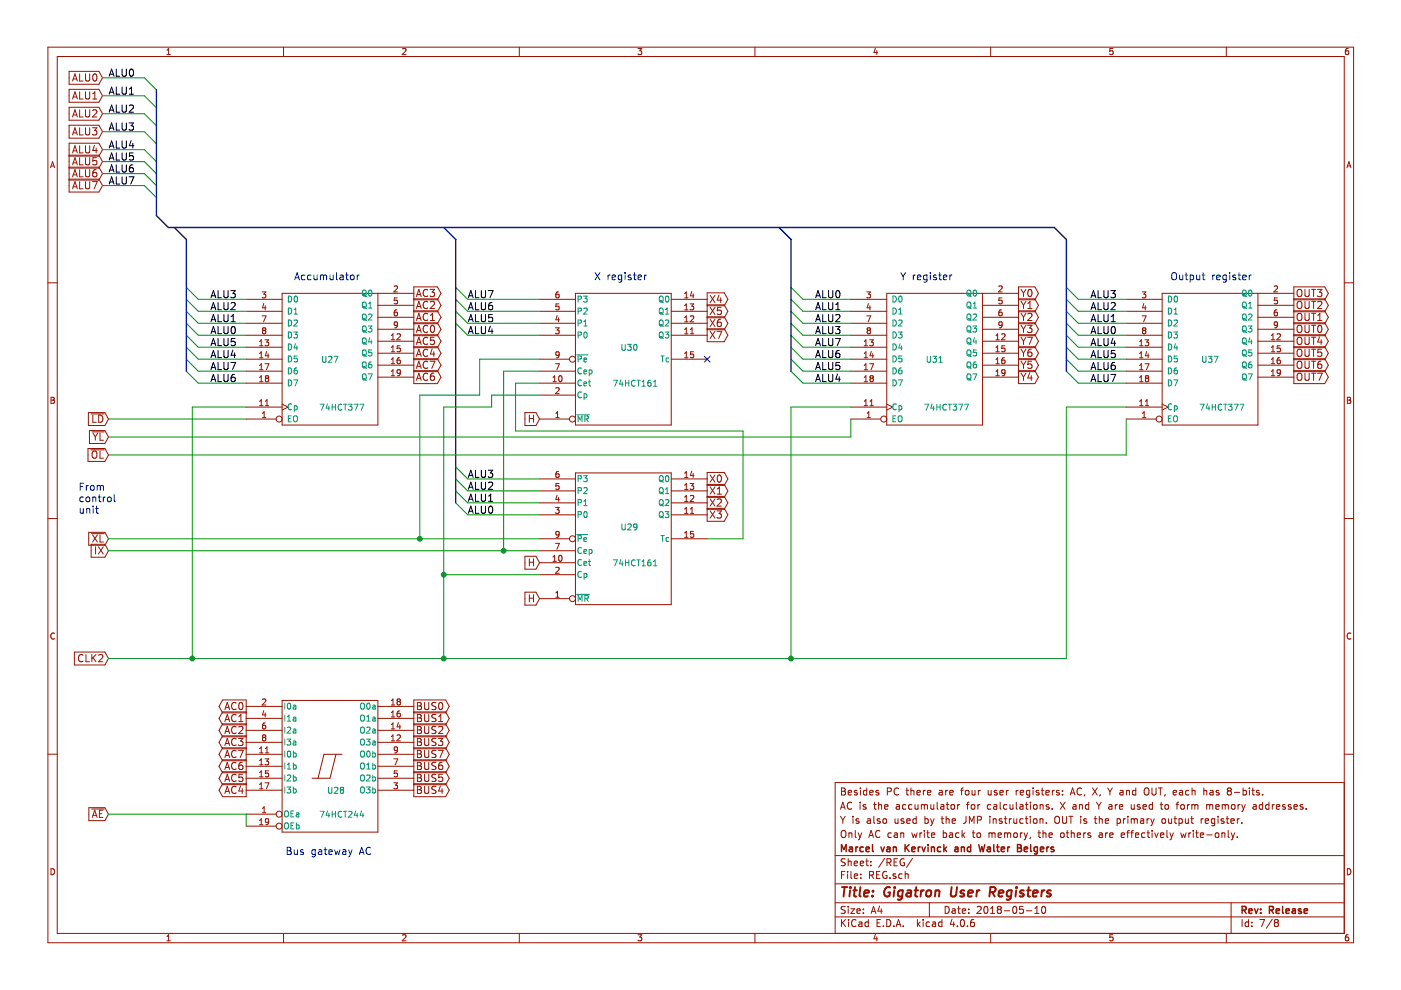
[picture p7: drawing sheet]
<svg xmlns="http://www.w3.org/2000/svg" width="297mm" height="210mm" viewBox="0 0 297 210" stroke-linecap="round" stroke-linejoin="round" font-family="sans-serif">
<g fill="none" stroke="#981200" stroke-width=".21">
<path d="M10.2 10h276.8v189.9h-276.8zM12.1 12h272.9v185.9h-272.9zM14.7 15.1h6.3l.7 1.4-.7 1.4h-6.3zM14.7 18.9h6.3l.7 1.4-.7 1.4h-6.3zM15.4 17.2l.5-1.5 .5 1.5M15.5 16.8h.7M16.9 15.7v1.5h.7M16.9 19.5v1.5h.7M18.1 15.7v1.2l.3 .3h.3l.3-.3v-1.2M18.1 19.5v1.2l.3 .3h.3l.3-.3v-1.2M19.7 19.9l.4-.4v1.5M19.8 15.8l.2-.1a.81 .81 0 0 1 .6 .7 .81 .81 0 0 1-.6 .8l-.2-.2-.1-.4z"/>
<path d="M35.4 11.6h.7M35.4 10.6l.3-.3v1.3M60.1 10v2M85.3 10.4l.5-.1 .3 .3-.8 1h.8M110.1 10v2M135.3 10.3h.8l-.5 .5h.3l.2 .2-.1 .4-.2 .2-.5-.2M160.1 10v2M185.6 10.2l-.3 .9h.8M185.9 10.7v.9M210 10v2M235.9 10.3h-.6v.6l.6-.1 .1 .5-.2 .3-.5-.2M260 10v2"/>
<path d="M285.8 10.3h-.3l-.2 .3-.1 .7 .3 .3 .4-.2 .1-.4-.2-.2h-.3l-.3 .2M10.7 35.6l.4-1.3 .5 1.3M10.8 35.2h.7M14.7 26.6h6.3l.7 1.3-.7 1.4h-6.3zM14.7 22.7h6.3l.7 1.4-.7 1.4h-6.3zM14.7 33.1h6.3l.7-1.4-.7-1.3h-6.3v10.3h6.3l.7-1.4-.7-1.3h-6.3M14.7 32.9h6.3l.7 1.4-.7 1.3h-6.3M14.7 35.4h6.3l.7 1.4-.7 1.4h-6.3M15.4 28.6l.5-1.5 .5 1.5M15.4 24.8l.5-1.5 .5 1.5M15.4 21l.5-1.5 .5 1.5M15.4 32.4l.5-1.5 .5 1.5"/>
<path d="M15.4 35l.5-1.6 .5 1.6M15.4 37.5l.5-1.5 .5 1.5M15.5 28.2h.7M15.5 24.4h.7M15.5 20.6h.7M15.5 32h.7M15.5 34.5h.7M15.5 37.1h.7M15.5 39.6h.7M16.9 27.1v1.5h.7M16.9 23.3v1.5h.7M16.9 30.9v1.5h.7"/>
<path d="M16.9 33.4v1.6h.7M16.9 36v1.5h.7M16.9 38.5v1.5h.7M18.1 27.1v1.2l.3 .3h.3l.3-.3v-1.2M18.1 23.3v1.2l.3 .3h.3l.3-.3v-1.2M18.1 30.9v1.2l.3 .3h.3l.3-.3v-1.2M18.1 33.4v1.3l.3 .3h.3l.3-.3v-1.3M18.1 36v1.2l.3 .3h.3l.3-.3v-1.2M18.1 38.5v1.3l.3 .2h.3l.3-.2v-1.3M19.6 27.1h.9l-.5 .6 .5 .2v.6l-.3 .1-.6-.1M19.6 38.5h1l-.6 1.5M19.7 23.4l.5-.1 .3 .4-.9 1.1h.9"/>
<path d="M19.7 21h.8M20 30.8l-.3 1.1h.9M20.4 36h-.4a.99 .99 0 0 0 0 1.5l.5-.2v-.5l-.3-.2h-.2l-.3 .2M20.4 31.4v1M20.5 33.4h-.8v.8l.2-.2 .5 .1 .1 .6-.3 .3-.5-.2M285.6 35.6l.4-1.3 .4 1.3M285.7 35.2h.6M10.2 60h1.9M15.4 40l.5-1.5 .5 1.5M285 60h2M52.2 63.5h7.6M52.2 66h7.6"/>
<path d="M52.2 68.5h7.6M52.2 71.1h7.6M52.2 73.6h7.6M52.2 76.2h7.6M52.2 78.7h7.6M55 72.4l.4-.4v1.3M55 74.9l.4-.3v1.3M55 77.5l.4-.4v1.3M55 73.3h.7M55 75.9h.7M55 78.4h.7M55.6 61.9h.8l-.5 .5 .4 .1v.5l-.2 .2-.5-.2"/>
<path d="M55.6 67h.8l-.5 1.2M55.9 70l-.3-.2 .3-.3 .4 .1 .1 .2-.3 .2M55.9 70l-.3 .3 .1 .3 .2 .2h.2l.3-.3-.1-.3-.2-.2M55.9 70h.2M55.9 64.4l-.3 .9h.8M56.2 72h.8l-.5 .5 .4 .1v.6l-.2 .1-.5-.1M56.2 77.1h.8l-.5 1.3M56.2 64.8v.9M56.5 74.5l-.2 .9h.7M56.8 75v.9M80.1 62.2v27.9h-20.3v-27.9h27.9M80.1 64.7h7.6"/>
<path d="M80.1 67.3h7.6M80.1 69.8h7.6M80.1 72.3h7.6M80.1 74.9h7.6M80.1 77.4h7.6M80.1 80h7.6M83 72h.7M83 71.1l.3-.3v1.2M83 73.7l.3-.4v1.3M83 76.2l.3-.3v1.2M83 78.7l.3-.3v1.3M83 74.6h.7"/>
<path d="M83 77.1h.7M83 79.7h.7M83.6 60.7l.5-.1 .2 .4-.8 .9h.8M84.2 65.7h-.4l-.2 .3v.7l.2 .3 .4-.2v-.6h-.4l-.2 .2M84.2 70.9l.5-.1 .2 .3-.8 .9h.8M84.2 63.2h-.6v.5h.6v.6l-.1 .1-.5-.1M84.3 68.8l-.2 .2-.4-.1-.1-.6 .5-.1 .2 .3-.1 .7-.3 .3h-.2M84.8 75.9h-.4l-.2 .3v.7l.2 .2 .4-.1v-.6l-.4-.1-.2 .3M84.8 73.3h-.6v.6h.6v.6l-.1 .1-.5-.1M84.9 78.9l-.2 .3-.4-.1-.1-.6 .5-.1 .2 .2-.1 .8-.3 .3h-.2M87.7 63.6h5l.8-1.4-.8-1.4h-5v20.5h5l.8-1.3-.8-1.4h-5M87.7 63.4h5l.8 1.3-.8 1.4h-5"/>
<path d="M87.7 65.9h5l.8 1.4-.8 1.3h-5M87.7 68.4h5l.8 1.4-.8 1.4h-5M87.7 71h5l.8 1.3-.8 1.4h-5M87.7 73.5h5l.8 1.4-.8 1.4h-5M87.7 76.1h5l.8 1.3-.8 1.4h-5M88.3 62.9l.5-1.5 .5 1.5M88.3 65.4l.5-1.5 .5 1.5M88.3 68l.5-1.6 .5 1.6M88.3 70.5l.5-1.5 .5 1.5M88.3 73l.5-1.5 .5 1.5M88.3 75.6l.5-1.6 .5 1.6M88.3 78.1l.5-1.5 .5 1.5"/>
<path d="M88.4 62.4h.8M88.4 65h.8M88.4 67.5h.8M88.4 70.1h.8M88.4 72.6h.8M88.4 75.1h.8M88.4 77.7h.8M90.7 61.5a.72 .72 0 0 0-1 .5 .72 .72 0 0 0 .7 .9l.3-.2M90.7 64a.72 .72 0 0 0-1 .5 .72 .72 0 0 0 .7 .9l.3-.1M90.7 66.6a.72 .72 0 0 0-1 .5 .72 .72 0 0 0 .7 .9l.3-.2M90.7 69.1a.72 .72 0 0 0-1 .5 .72 .72 0 0 0 .7 .9l.3-.2M90.7 71.7a.72 .72 0 0 0-1 .5 .72 .72 0 0 0 .7 .8l.3-.1"/>
<path d="M90.7 74.2a.72 .72 0 0 0-1 .5 .72 .72 0 0 0 .7 .9l.3-.2M90.7 76.7a.72 .72 0 0 0-1 .5 .72 .72 0 0 0 .7 .9l.3-.1M90.7 79.3a.72 .72 0 0 0-1 .5 .72 .72 0 0 0 .7 .9l.3-.2M91.2 61.4h.9l-.5 .5 .5 .3v.5l-.3 .2-.6-.2M91.2 76.6h1l-.7 1.5M91.2 64l.6-.1 .3 .4-.9 1.1h.9M91.2 68h.9M91.2 66.9l.5-.5v1.6M91.4 69.1l.2-.1a.81 .81 0 0 1 .5 .7 .81 .81 0 0 1-.5 .8l-.2-.2-.2-.4zM91.6 74l-.4 1.1h1M92 79.1l-.5 .1a.99 .99 0 0 0 0 1.5l.6-.2v-.5l-.3-.3h-.3l-.3 .3M92 74.6v1"/>
<path d="M92.1 71.5h-.8l-.1 .7 .3-.1 .5 .1 .1 .6-.3 .2-.6-.1M114.4 63.5h7.6M114.4 66h7.6M114.4 68.5h7.6M114.4 71.1h7.6M114.4 76.2h6.3M114.4 78.7h7.6M117.8 69.5h.8l-.5 .5 .4 .1v.5l-.2 .2-.5-.2M117.8 77.1h.8l-.5 1.3M118.1 66.9l-.3 .9h.8M118.4 61.9h-.3l-.2 .3-.1 .7 .3 .3 .4-.2-.1-.6h-.3l-.3 .2M118.4 67.4v.8"/>
<path d="M118.5 64.4h-.6l-.1 .6h.7v.6l-.2 .1-.5-.1M118.6 75.1l-.3 .3-.4-.1v-.6l.4-.1 .3 .2-.1 .7-.3 .4h-.3M118.6 79.8l.1-.1a.67 .67 0 0 1 .5 .6 .67 .67 0 0 1-.5 .6l-.2-.5zM122 62.2h20.3v27.9h-20.3zM142.3 63.5h7.6M142.3 66h7.6M142.3 68.5h7.6M142.3 71.1h7.6M142.3 76.2h7.6M145.2 63.2h.7M145.2 65.7h.7M145.2 70.8h.7"/>
<path d="M145.2 68.2h.7M145.2 75.9h.7M145.2 62.2l.3-.3v1.3M145.2 64.8l.3-.4v1.3M145.2 67.3l.3-.3v1.2M145.2 69.9l.3-.4v1.3M145.2 74.9l.3-.3v1.3M146.3 64.4h.8l-.4 .5 .3 .1v.6l-.1 .1-.6-.1M146.4 67.1l.5-.1 .2 .3-.8 .9h.8M146.4 70.8h.7M146.4 69.9l.3-.4v1.3M146.7 61.8l-.3 .9h.7"/>
<path d="M147 62.3v.9M147 74.6h-.6v.6h.6v.5l-.1 .2-.5-.2M149.9 64.8h3.7l.7-1.3-.7-1.4h-3.7v10.4h3.7l.7-1.4-.7-1.4h-3.7M149.9 64.6h3.7l.7 1.4-.7 1.4h-3.7M149.9 67.2h3.7l.7 1.3-.7 1.4h-3.7M150.6 62.6l1 1.5M150.6 65.2l1 1.5M150.6 67.7l1 1.5M150.6 70.2l1 1.6M151.6 62.6l-1 1.5M151.6 65.2l-1 1.5M151.6 67.7l-1 1.5"/>
<path d="M151.6 70.2l-1 1.6M152 70.2h1l-.6 1.6M152.4 62.6l-.3 1h.9M152.8 67.7l-.4 .1a.99 .99 0 0 0 0 1.4l.5-.1 .1-.5-.4-.3h-.2l-.3 .3M152.8 63.1v1M152.9 65.2h-.8v.7l.2-.2 .5 .1 .2 .6-.4 .3-.5-.2M180.4 63.5h7.6M180.4 66h7.6M180.4 68.5h7.6M180.4 71.1h7.6M180.4 73.6h7.6M180.4 76.2h7.6"/>
<path d="M180.4 78.7h7.6M183.2 73.3h.7M183.2 75.9h.7M183.2 78.4h.7M183.2 72.4l.4-.4v1.3M183.2 74.9l.4-.3v1.3M183.2 77.5l.4-.4v1.3M183.8 61.9h.8l-.5 .5 .4 .1v.5l-.2 .2-.5-.2M183.8 67h.8l-.5 1.2M184.1 70l-.3-.2 .3-.3 .4 .1 .1 .2-.3 .2M184.1 70h.2M184.1 70l-.3 .3 .1 .3 .2 .2h.2l.3-.3-.1-.3-.2-.2"/>
<path d="M184.1 64.4l-.3 .9h.8M184.4 72h.8l-.5 .5 .4 .1v.6l-.2 .1-.5-.1M184.4 77.1h.8l-.5 1.3M184.4 64.8v.9M184.7 74.5l-.2 .9h.7M185 75v.9M208.3 62.2v27.9h-20.3v-27.9h27.9M208.3 64.7h7.6M208.3 67.3h7.6M208.3 69.8h7.6M208.3 72.3h7.6M208.3 74.9h7.6"/>
<path d="M208.3 77.4h7.6M208.3 80h7.6M211.2 72h.7M211.2 74.6h.7M211.2 77.1h.7M211.2 79.7h.7M211.2 71.1l.3-.3v1.2M211.2 73.7l.3-.4v1.3M211.2 76.2l.3-.3v1.2M211.2 78.7l.3-.3v1.3M211.8 60.7l.5-.1 .2 .4-.8 .9h.8M212.4 65.7h-.4l-.2 .3v.7l.2 .3 .4-.2v-.6h-.4l-.2 .2"/>
<path d="M212.4 70.9l.5-.1 .2 .3-.8 .9h.8M212.4 63.2h-.6v.5h.6v.6l-.1 .1-.5-.1M212.5 68.8l-.2 .2-.4-.1-.1-.6 .5-.1 .2 .3-.1 .7-.3 .3h-.2M213 75.9h-.4l-.2 .3v.7l.2 .2 .4-.1v-.6l-.4-.1-.2 .3M213 73.3h-.6v.6h.6v.6l-.1 .1-.5-.1M213.1 78.9l-.2 .3-.4-.1-.1-.6 .5-.1 .2 .2-.1 .8-.3 .3h-.2M215.9 63.6h3.5l.8-1.4-.8-1.4h-3.5v20.5h3.5l.8-1.3-.8-1.4h-3.5M215.9 63.4h3.5l.8 1.3-.8 1.4h-3.5M215.9 65.9h3.5l.8 1.4-.8 1.3h-3.5M215.9 68.4h3.5l.8 1.4-.8 1.4h-3.5M215.9 71h3.5l.8 1.3-.8 1.4h-3.5M215.9 73.5h3.5l.8 1.4-.8 1.4h-3.5"/>
<path d="M215.9 76.1h3.5l.8 1.3-.8 1.4h-3.5M216.5 61.4l.5 .8M216.5 63.9l.5 .8M216.5 66.4l.5 .8M216.5 69l.5 .8M216.5 71.5l.5 .8M216.5 74l.5 .9M216.5 76.6l.5 .8M216.5 79.1l.5 .8M217 62.2v.7M217 64.7v.7M217 67.2v.8"/>
<path d="M217 69.8v.7M217 72.3v.7M217 74.9v.7M217 77.4v.7M217 79.9v.8M217.5 61.4l-.5 .8M217.5 63.9l-.5 .8M217.5 66.4l-.5 .8M217.5 69l-.5 .8M217.5 71.5l-.5 .8M217.5 74l-.5 .9M217.5 76.6l-.5 .8"/>
<path d="M217.5 79.1l-.5 .8M217.9 69h.9l-.5 .6 .5 .2-.1 .5-.2 .2-.6-.2M217.9 71.5h1l-.7 1.5M217.9 65.4h.9M217.9 66.6l.6-.2 .3 .5-.9 1.1h.9M217.9 64.3l.5-.4v1.5M218.1 61.5l.2-.1a.81 .81 0 0 1 .5 .7 .81 .81 0 0 1-.5 .8l-.2-.2-.2-.4zM218.3 79.1l-.4 1h1M218.6 74l-.4 .1a.99 .99 0 0 0 0 1.5l.5-.2 .1-.5-.3-.3h-.3l-.3 .3M218.6 79.6v1.1M218.7 76.6h-.7l-.1 .7 .2-.1h.5l.2 .6-.3 .3-.6-.1M238.8 63.5h7.6"/>
<path d="M238.8 66h7.6M238.8 68.5h7.6M238.8 71.1h7.6M238.8 73.6h7.6M238.8 76.2h7.6M238.8 78.7h7.6M241.6 73.3h.7M241.6 75.9h.7M241.6 78.4h.7M241.6 72.4l.4-.4v1.3M241.6 74.9l.4-.3v1.3M241.6 77.5l.4-.4v1.3"/>
<path d="M242.2 61.9h.7l-.4 .5 .4 .1v.5l-.2 .2-.5-.2M242.2 67h.8l-.5 1.2M242.5 70l-.3-.2 .3-.3 .4 .1v.2l-.2 .2M242.5 70h.2M242.5 70l-.3 .3 .1 .3 .2 .2h.2l.2-.3v-.3l-.2-.2M242.5 64.4l-.3 .9h.8M242.8 72h.8l-.5 .5 .4 .1v.6l-.2 .1-.5-.1M242.8 77.1h.8l-.5 1.3M242.8 64.8v.9M243.1 74.5l-.3 .9h.8M243.4 75v.9M266.7 62.2v27.9h-20.3v-27.9h27.9"/>
<path d="M266.7 64.7h7.6M266.7 67.3h7.6M266.7 69.8h7.6M266.7 72.3h7.6M266.7 74.9h7.6M266.7 77.4h7.6M266.7 80h7.6M269.5 72h.8M269.5 74.6h.8M269.5 77.1h.8M269.5 79.7h.8M269.5 71.1l.4-.3v1.2"/>
<path d="M269.5 73.7l.4-.4v1.3M269.5 76.2l.4-.3v1.2M269.5 78.7l.4-.3v1.3M270.2 60.7l.4-.1 .3 .4-.8 .9h.8M270.7 65.7h-.3l-.2 .3v.7l.2 .3 .4-.2-.1-.6h-.3l-.2 .2M270.8 70.9l.4-.1 .3 .3-.8 .9h.8M270.8 63.2h-.6v.5h.6v.6l-.2 .1-.4-.1M270.9 68.8l-.3 .2-.3-.1-.1-.6 .4-.1 .3 .3-.1 .7-.3 .3h-.2M271.4 75.9h-.4l-.2 .3v.7l.2 .2 .4-.1v-.6l-.4-.1-.2 .3M271.4 73.3h-.6v.6h.6v.6l-.2 .1-.4-.1M271.5 78.9l-.3 .3-.3-.1-.1-.6 .4-.1 .3 .2-.1 .8-.3 .3h-.2M274.3 63.6h6.6l.7-1.4-.7-1.4h-6.6v20.5h6.6l.7-1.3-.7-1.4h-6.6"/>
<path d="M274.3 63.4h6.6l.7 1.3-.7 1.4h-6.6M274.3 65.9h6.6l.7 1.4-.7 1.3h-6.6M274.3 68.4h6.6l.7 1.4-.7 1.4h-6.6M274.3 71h6.6l.7 1.3-.7 1.4h-6.6M274.3 73.5h6.6l.7 1.4-.7 1.4h-6.6M274.3 76.1h6.6l.7 1.3-.7 1.4h-6.6M275.1 61.6a.5 .5 0 0 1 .6-.2 .5 .5 0 0 1 .3 .5v.8l-.3 .2a.53 .53 0 0 1-.7-.5zM275.1 64.1a.5 .5 0 0 1 .6-.2 .5 .5 0 0 1 .3 .5v.8l-.3 .2a.53 .53 0 0 1-.7-.5zM275.1 66.7a.5 .5 0 0 1 .6-.3 .5 .5 0 0 1 .3 .5v.9l-.3 .2a.53 .53 0 0 1-.7-.6zM275.1 69.2a.5 .5 0 0 1 .6-.2 .5 .5 0 0 1 .3 .5v.8l-.3 .2a.53 .53 0 0 1-.7-.5zM275.1 71.7a.5 .5 0 0 1 .6-.2 .5 .5 0 0 1 .3 .5v.8l-.3 .2a.53 .53 0 0 1-.7-.5zM275.1 74.3a.5 .5 0 0 1 .6-.3 .5 .5 0 0 1 .3 .6v.8l-.3 .2a.53 .53 0 0 1-.7-.5z"/>
<path d="M275.1 76.8a.5 .5 0 0 1 .6-.2 .5 .5 0 0 1 .3 .5v.8l-.3 .2a.53 .53 0 0 1-.7-.5zM275.1 79.4a.5 .5 0 0 1 .6-.3 .5 .5 0 0 1 .3 .5v.8l-.3 .3a.53 .53 0 0 1-.7-.6zM276.7 61.4v1.2l.3 .3h.3l.3-.3v-1.2M276.7 63.9v1.2l.3 .3h.3l.3-.3v-1.2M276.7 66.4v1.3l.3 .3h.3l.3-.3v-1.3M276.7 69v1.2l.3 .3h.3l.3-.3v-1.2M276.7 71.5v1.3l.3 .2h.3l.3-.2v-1.3M276.7 74v1.3l.3 .3h.3l.3-.3v-1.3M276.7 76.6v1.2l.3 .3h.3l.3-.3v-1.2M276.7 79.1v1.3l.3 .3h.3l.3-.3v-1.3M278.1 61.4h.8M278.1 63.9h.8"/>
<path d="M278.1 66.4h.8M278.1 69h.8M278.1 71.5h.8M278.1 74h.8M278.1 76.6h.8M278.1 79.1h.8M278.5 61.4v1.5M278.5 63.9v1.5M278.5 66.4v1.6M278.5 69v1.5M278.5 71.5v1.5M278.5 74v1.6"/>
<path d="M278.5 76.6v1.5M278.5 79.1v1.6M279.3 61.4h1l-.5 .5 .5 .3-.1 .5-.2 .2-.7-.2M279.3 79.1h1l-.6 1.6M279.4 64l.6-.1 .3 .4-1 1.1h1M279.4 68h.9M279.4 66.9l.4-.5v1.6M279.5 69.1l.3-.1a.81 .81 0 0 1 .5 .7 .81 .81 0 0 1-.5 .8l-.3-.2-.1-.4zM279.8 71.4l-.4 1.1h.9M280.1 76.6l-.4 .1a.99 .99 0 0 0 0 1.4l.5-.1 .1-.5-.3-.3h-.3l-.3 .3M280.1 72v1M280.2 74h-.8v.8l.2-.2 .5 .1 .2 .6-.3 .3-.6-.2"/>
<path d="M10.8 84.2h.4l.3 .3-.3 .3 .4 .3-.3 .4h-.5zM10.8 84.8h.4M18.7 95.1h3.5l.8 1.4-.8 1.3h-3.5zM18.7 87.5h3.5l.8 1.3-.8 1.4h-3.5zM19 91.3h3.2l.8 1.4-.8 1.3h-3.2zM19.2 95.4h2.9M19.3 87.8h2.8M19.5 91.6h2.6M19.7 88v1.5h.7M19.7 91.8l.5 .8M19.8 95.7a.5 .5 0 0 1 .5 0 .5 .5 0 0 1 .2 .4v.8l-.3 .3a.53 .53 0 0 1-.7-.6v-.5zM20.2 92.6v.7"/>
<path d="M20.7 91.8l-.5 .8M20.9 88a.77 .77 0 0 1 .9 .8 .77 .77 0 0 1-.9 .7zM21.2 91.8v1.5h.7M21.2 95.6v1.6h.7M52.2 88.8h6.3M52.2 86.3h7.6M52.2 81.2h7.6M55 86h.7M55 80l.4-.3v1.2M55 85.1l.4-.4v1.3M55 80.9h.7M55.6 88.5h.8"/>
<path d="M55.6 87.6l.4-.3v1.2M56.3 86h.7M56.3 85.1l.3-.4v1.3M56.5 80.2l-.2-.2 .2-.3 .4 .1 .1 .2-.3 .2M56.5 80.2l-.2 .2v.4l.2 .1h.2l.3-.2-.1-.4-.2-.1M56.5 80.2h.2M59.8 85.7l1.3 .6-1.3 .6M88.3 80.7l.5-1.6 .5 1.6M88.4 80.2h.8M111.3 87.5h2.3l.8 1.3-.8 1.4h-2.3zM112.2 88v1.5M112.2 88.7h.9"/>
<path d="M113.1 88v1.5M114.4 88.8h6.3M114.4 81.2h7.6M114.4 83.8h7.6M117.2 80.9h.7M117.2 80l.4-.3v1.2M117.8 88.5h.8M117.8 87.6l.4-.3v1.2M117.8 82.3l.5-.1 .3 .4-.8 .9h.8M118.4 100h-.3l-.2 .3-.1 .7 .3 .2 .4-.1-.1-.6h-.3l-.3 .2M146.7 99.9l-.3 .9h.7M180.4 88.8h6.3"/>
<path d="M180.4 86.3h7.6M180.4 81.2h7.6M183.2 86h.7M183.2 80.9h.7M183.2 80l.4-.3v1.2M183.2 85.1l.4-.4v1.3M183.8 88.5h.8M183.8 87.6l.4-.3v1.2M184.5 86h.7M184.5 85.1l.3-.4v1.3M184.7 80.2l-.2 .2v.4l.2 .1h.2l.3-.2-.1-.4-.2-.1M184.7 80.2l-.2-.2 .2-.3 .4 .1 .1 .2-.3 .2"/>
<path d="M184.7 80.2h.2M188 85.7l1.3 .6-1.3 .6M238.8 88.8h6.3M238.8 86.3h7.6M238.8 81.2h7.6M241.6 86h.7M241.6 80.9h.7M241.6 80l.4-.3v1.2M241.6 85.1l.4-.4v1.3M242.2 88.5h.7M242.2 87.6l.4-.3v1.2M242.8 86h.8"/>
<path d="M242.8 85.1l.4-.4v1.3M243.1 80.2l-.3 .2 .1 .4 .2 .1h.2l.3-.2-.1-.4-.2-.1M243.1 80.2l-.3-.2 .3-.3 .4 .1 .1 .2-.3 .2M243.1 80.2h.2M246.4 85.7l1.3 .6-1.3 .6M285.7 84.2h.4l.3 .3-.3 .3 .3 .3-.2 .4h-.5zM285.7 84.8h.4M10.2 109.9h1.9M18.8 112.9h3.4l.8 1.3-.8 1.4h-3.4zM19.3 115.4h2.9l.8 1.4-.8 1.3h-2.9zM19.4 113.1h2.7M19.6 113.4l1 1.5"/>
<path d="M20.3 115.9v1.6M20.6 113.4l-1 1.5M20.9 115.9l1 1.6M21.2 113.4v1.5h.7M21.9 115.9l-1 1.6M111.3 117.9h2.3l.8 1.4-.8 1.4h-2.3zM112.2 118.5v1.5M112.2 119.2h.9M113.1 118.5v1.5M114.4 109.2h7.6M114.4 106.6h7.6M114.4 104.1h7.6"/>
<path d="M114.4 101.5h7.6M114.4 116.8h7.6M114.4 114.2h6.3M114.4 119.3h7.6M117.2 118.1l.4-.4v1.3M117.2 119h.7M117.8 107.6h.8l-.5 .5 .4 .1v.5l-.2 .2-.5-.2M117.8 115.2h.8l-.5 1.3M118.1 105l-.3 .9h.8M118.4 105.5v.8M118.5 102.5h-.6l-.1 .6h.7v.5l-.2 .2-.5-.2M118.6 113.2l-.3 .2h-.4v-.6l.4-.1 .3 .2-.1 .7-.3 .3h-.3"/>
<path d="M118.6 117.8l.1-.1a.67 .67 0 0 1 .5 .7 .67 .67 0 0 1-.5 .6l-.2-.5zM122 100.3h20.3v27.9h-20.3zM142.3 109.2h7.6M142.3 106.6h7.6M142.3 104.1h7.6M142.3 101.5h7.6M142.3 114.2h7.6M145.2 113l.3-.3v1.2M145.2 100.3l.3-.3v1.2M145.2 102.9l.3-.4v1.3M145.2 105.4l.3-.4v1.3M145.2 107.9l.3-.3v1.3"/>
<path d="M145.2 108.9h.7M145.2 103.8h.7M145.2 101.2h.7M145.2 113.9h.7M145.2 106.3h.7M146.3 102.5h.8l-.4 .5 .3 .1v.5l-.1 .2-.6-.2M146.4 107.9l.3-.3v1.3M146.4 105.1l.5-.1 .2 .4-.8 .9h.8M146.4 108.9h.7M147 100.4v.8M147 112.7h-.6v.5h.6v.6l-.1 .1-.5-.1M149.9 102.9h3.7l.7-1.4-.7-1.3h-3.7v10.3h3.7l.7-1.3-.7-1.4h-3.7"/>
<path d="M149.9 102.7h3.7l.7 1.4-.7 1.4h-3.7M149.9 105.2h3.7l.7 1.4-.7 1.4h-3.7M150.6 100.7l1 1.5M150.6 103.2l1 1.6M150.6 105.8l1 1.5M150.6 108.3l1 1.5M151.6 100.7l-1 1.5M151.6 103.2l-1 1.6M151.6 105.8l-1 1.5M151.6 108.3l-1 1.5M152 108.3h1l-.6 .6 .6 .3-.1 .5-.3 .1-.6-.1M152.1 105.9l.5-.1 .4 .4-1 1.1h1"/>
<path d="M152.1 104.8h.9M152.1 103.7l.4-.5v1.6M152.2 100.9l.2-.2a.81 .81 0 0 1 .6 .8 .81 .81 0 0 1-.6 .7l-.2-.1-.1-.5zM285 109.9h2M11.6 134.3a.58 .58 0 0 0-.8 .5 .58 .58 0 0 0 .8 .6M15.8 138.3h6.4l.8 1.3-.8 1.4h-6.4zM17.6 138.9a.72 .72 0 0 0-1 .5 .72 .72 0 0 0 .7 .9l.3-.1M18.2 138.8v1.5h.8M19.5 138.8v1.5M19.7 139.4l.7 .9M20.4 138.8l-.9 .8M20.9 138.9l.6-.1 .3 .4-.9 1.1h.9"/>
<path d="M111.3 125.6h2.3l.8 1.3-.8 1.4h-2.3zM112.2 126.1v1.5M112.2 126.8h.9M113.1 126.1v1.5M114.4 126.9h6.3M114.4 121.9h7.6M117.8 125.7l.4-.3v1.2M117.8 120.4l.5-.1 .3 .3-.8 .9h.8M117.8 126.6h.8M286.4 134.3a.58 .58 0 0 0-.8 .5 .58 .58 0 0 0 .8 .6M10.2 159.9h1.9M47.7 150.5l.5-1.6 .5 1.6"/>
<path d="M47.7 153l.5-1.5 .5 1.5M47.7 155.5l.5-1.5 .5 1.5M47.7 158.1l.5-1.5 .5 1.5M47.8 150h.7M47.8 152.6h.7M47.8 155.1h.7M47.8 157.6h.7M50.1 151.6a.72 .72 0 0 0-1.1 .5 .72 .72 0 0 0 .8 .9l.3-.2M50.1 149.1a.72 .72 0 0 0-1.1 .5 .72 .72 0 0 0 .8 .9l.3-.2M50.1 159.2a.72 .72 0 0 0-1.1 .5 .72 .72 0 0 0 .8 .9l.3-.1M50.1 154.2a.72 .72 0 0 0-1.1 .5 .72 .72 0 0 0 .8 .8l.3-.1M50.1 156.7a.72 .72 0 0 0-1.1 .5 .72 .72 0 0 0 .8 .9l.3-.2"/>
<path d="M50.6 159.1h1l-.7 1.5M50.6 156.6h.9l-.5 .5 .5 .3-.1 .5-.2 .2-.6-.2M50.6 151.9l.5-.4v1.5M50.6 153h.9M50.6 154.2l.6-.2 .3 .4-.9 1.1h.9M50.8 149.1l.2-.2a.81 .81 0 0 1 .5 .8 .81 .81 0 0 1-.5 .8l-.2-.2-.2-.4zM52.2 153.5h-5l-.8 1.4 .8 1.3h5M52.2 156h-5l-.8 1.4 .8 1.4h5M52.2 158.6h-5l-.8 1.3 .8 1.4h5M52.2 159.9h7.6M52.2 149.8h7.6M52.2 152.3h7.6"/>
<path d="M52.2 154.9h7.6M52.2 157.4h7.6M52.2 151.1h-5l-.8-1.3 .8-1.4h5v20.5h-5l-.8-1.4 .8-1.3h5M52.2 150.9h-5l-.8 1.4 .8 1.4h5M55 158.7l.4-.3v1.2M55 159.6h.7M55.6 148.3l.5-.1 .3 .4-.8 .9h.8M55.9 156.4l-.3-.3 .3-.3 .4 .1 .1 .2-.3 .3M55.9 156.4l-.3 .2 .1 .4 .2 .1h.2l.3-.3-.1-.3-.2-.1M55.9 156.4h.2M55.9 150.7l-.3 .9h.8M56.2 153.3h-.3l-.2 .3-.1 .7 .3 .2 .4-.1-.1-.6h-.3l-.3 .2"/>
<path d="M56.2 151.1v.9M56.3 158.7l.3-.3v1.2M56.3 159.6h.7M59.8 148.5h20.3v27.9h-20.3zM71.2 159.9l-1.2 5.1h-3.8M72.5 159.9h-3.8l-1.3 5.1M80.1 159.9h7.6M80.1 149.8h7.6M80.1 152.3h7.6M80.1 154.9h7.6M80.1 157.4h7.6M83 148.6l.3-.4v1.3"/>
<path d="M83 151.1l.3-.4v1.3M83 153.6l.3-.3v1.2M83 156.2l.3-.4v1.3M83 149.5h.7M83 154.5h.7M83 157.1h.7M83 152h.7M84.2 155.9l.5-.1 .2 .4-.8 .9h.8M84.3 158.9l-.2 .2h-.4l-.1-.6 .5-.1 .2 .2-.1 .7-.3 .3h-.2M84.4 148.7l-.2-.2 .2-.3 .4 .1 .1 .2-.2 .2M84.4 148.7l-.2 .3v.3l.2 .2h.3l.2-.3-.1-.3-.1-.2M84.4 148.7h.3"/>
<path d="M84.5 153.2l-.3 .9h.7M84.8 150.7l-.4 .1-.2 .2v.8l.2 .2 .4-.1v-.6l-.4-.1-.2 .3M84.8 153.7v.8M87.7 151.1h6.8l.7-1.3-.7-1.4h-6.8v20.5h6.8l.7-1.4-.7-1.3h-6.8M87.7 158.6h6.8l.7 1.3-.7 1.4h-6.8M87.7 150.9h6.8l.7 1.4-.7 1.4h-6.8M87.7 153.5h6.8l.7 1.4-.7 1.3h-6.8M87.7 156h6.8l.7 1.4-.7 1.4h-6.8M88.5 148.9h.5l.3 .3-.3 .5 .3 .1 .1 .4-.3 .3h-.6zM88.5 151.5h.5l.3 .3-.3 .4 .3 .1 .1 .4-.3 .3h-.6zM88.5 154h.5l.3 .3-.3 .5 .3 .1 .1 .4-.3 .2h-.6zM88.5 156.6h.5l.3 .3-.3 .4 .3 .1 .1 .4-.3 .3h-.6z"/>
<path d="M88.5 159.1h.5l.3 .3-.3 .4 .3 .2 .1 .3-.3 .3h-.6zM88.5 149.7h.5M88.5 159.8h.5M88.5 152.2h.5M88.5 154.8h.5M88.5 157.3h.5M90 148.9v1.3l.3 .3h.3l.3-.3v-1.3M90 151.5v1.2l.3 .3h.3l.3-.3v-1.2M90 154v1.3l.3 .2h.3l.3-.2v-1.3M90 156.6v1.2l.3 .3h.3l.3-.3v-1.2M90 159.1v1.2l.3 .3h.3l.3-.3v-1.2M92.4 159.2l-.6-.1-.2 .1v.5l.7 .3 .1 .3-.3 .3-.6-.1"/>
<path d="M92.4 156.6h-.6l-.3 .3 .2 .3 .7 .3v.4l-.3 .2-.6-.1M92.4 149l-.6-.1-.2 .2v.4l.7 .3 .1 .4-.3 .3-.6-.1M92.4 151.6l-.6-.1-.2 .1v.5l.7 .2 .1 .4-.3 .3-.6-.1M92.4 154.1l-.6-.1-.2 .2v.4l.7 .3 .1 .4-.3 .2h-.6M92.9 156.6h1l-.5 .5 .5 .3-.1 .5-.2 .2-.7-.2M92.9 159.1h1.1l-.7 1.5M93 154.2l.6-.2 .3 .4-1 1.1h1M93 153h.9M93 151.9l.4-.4v1.5M93.1 149.1l.3-.2a.81 .81 0 0 1 .5 .8 .81 .81 0 0 1-.5 .8l-.3-.2-.1-.4zM285 159.9h2M18.8 171.3h3.4l.8 1.3-.8 1.4h-3.4z"/>
<path d="M19.4 171.5h2.7M19.6 173.3l.5-1.5 .5 1.5M19.7 172.9h.7M21.1 172.5h.5M21.8 171.8h-.7v1.5h.7M47.7 163.2l.5-1.6 .5 1.6M47.7 160.6l.5-1.5 .5 1.5M47.7 168.2l.5-1.5 .5 1.5M47.7 165.7l.5-1.5 .5 1.5M47.8 162.7h.7M47.8 160.2h.7M47.8 167.8h.7"/>
<path d="M47.8 165.3h.7M50.1 161.8a.72 .72 0 0 0-1.1 .5 .72 .72 0 0 0 .8 .9l.3-.2M50.1 166.9a.72 .72 0 0 0-1.1 .5 .72 .72 0 0 0 .8 .8l.3-.1M50.1 164.3a.72 .72 0 0 0-1.1 .5 .72 .72 0 0 0 .8 .9l.3-.2M51 166.6l-.4 1.1h1M51.4 161.6l-.5 .1a.99 .99 0 0 0 0 1.5l.5-.2 .1-.5-.3-.3h-.3l-.3 .3M51.4 167.2v1M51.4 164.2h-.7l-.1 .7 .3-.1h.5l.1 .6-.3 .3-.6-.2M52.2 165h7.6M52.2 172.6h6.3M52.2 167.5h7.6M52.2 162.5h7.6"/>
<path d="M52.2 175.2h6.3M52.2 161.1h-5l-.8 1.4 .8 1.3h5M52.2 163.6h-5l-.8 1.4 .8 1.4h5M55 161.2l.4-.3v1.3M55 163.8l.4-.4v1.3M55 166.3l.4-.3v1.2M55 173.9l.4-.3v1.3M55 167.2h.7M55 164.7h.7M55 162.2h.7M55 174.9h.7M55.6 171.4l.4-.4v1.3"/>
<path d="M55.6 172.3h.8M56.2 160.9h.8l-.5 .5 .4 .1v.5l-.2 .2-.5-.2M56.2 166h.8l-.5 1.2M56.9 163.4h-.6v.6h.6v.6l-.2 .1-.4-.1M57 174.1l-.3 .3-.3-.1-.1-.6 .4-.1 .3 .2-.1 .8-.3 .3h-.2M80.1 165h7.6M80.1 167.5h7.6M80.1 162.5h7.6M83.5 166h.8l-.4 .5 .3 .1v.5l-.1 .1-.6-.1M83.5 160.9h.8l-.5 1.3M84.2 163.4h-.6v.6h.6v.6l-.1 .1-.5-.1M87.7 161.1h6.8l.7 1.4-.7 1.3h-6.8"/>
<path d="M87.7 163.6h6.8l.7 1.4-.7 1.4h-6.8M88.5 164.2h.5l.3 .3-.3 .4 .3 .1 .1 .4-.3 .3h-.6zM88.5 161.6h.5l.3 .3-.3 .5 .3 .1 .1 .4-.3 .3h-.6zM88.5 166.7h.5l.3 .3-.3 .4 .3 .2 .1 .4-.3 .2h-.6zM88.5 162.4h.5M88.5 167.4h.5M88.5 164.9h.5M90 161.6v1.3l.3 .3h.3l.3-.3v-1.3M90 164.2v1.2l.3 .3h.3l.3-.3v-1.2M90 166.7v1.3l.3 .2h.3l.3-.2v-1.3M92.4 161.7l-.6-.1-.2 .2v.4l.7 .3 .1 .4-.3 .3-.6-.1M92.4 164.2h-.6l-.2 .1v.5l.7 .2 .1 .4-.3 .3-.6-.1"/>
<path d="M92.4 166.8l-.6-.1-.2 .2v.4l.7 .3 .1 .4-.3 .2h-.6M93.4 166.6l-.4 1.1h1M93.7 161.6l-.4 .1a.99 .99 0 0 0 0 1.5l.5-.2 .1-.5-.3-.3h-.3l-.3 .3M93.7 167.2v1M93.8 164.2h-.7l-.1 .7 .2-.1h.5l.2 .6-.3 .3-.6-.2M178.2 173.1l.5 .8M178.2 171.6l.5-1.5 .5 1.5M178.3 171.2h.7M178.4 167.1h.5l.3 .2-.3 .5 .3 .1 .1 .4-.3 .3h-.6zM178.4 167.8h.5M178.6 176.2l.1-.1a.53 .53 0 0 1 .7 .5v.5a.51 .51 0 0 1-.8 .4 .99 .99 0 0 1 0-1.3zM178.7 173.9v.7"/>
<path d="M179.2 173.1l-.5 .8M179.8 168.1l.7-.2v-.3h-.4l-.3 .2 .1 .7h.6M180 176.6v1M180 176.7l.2-.1 .4 .1v.9M180.6 170.2a.71 .71 0 0 0-1 .5 .71 .71 0 0 0 .7 .9l.3-.1M180.9 173.1v.1M180.9 173.6v1M181.3 176.1v1.3l.2 .2M181.7 167.6h-.3l-.3 .2 .1 .2 .5 .1v.4h-.6M182 176.6l.3 1M182.1 173.7l-.4-.1-.2 .2 .1 .2 .5 .1v.4h-.6M182.3 177.6l-.3 .5"/>
<path d="M182.3 170.1v.1M182.3 170.6v1M182.4 167.1v.1M182.4 167.6v1M182.7 176.6l-.4 1M183.6 170.7l-.4-.1-.2 .2 .1 .2 .5 .2v.3h-.6M183.8 167.6h-.5l-.2 .3v.5l.2 .2 .5-.1M183.8 167.1v1.5M183.9 173.7h.6l.1 .9M184.2 177.6l.5-1.5 .5 1.5M184.3 177.1h.7M184.4 168.1l.7-.2v-.3h-.5l-.2 .2 .1 .7h.6"/>
<path d="M184.6 173.9l-.8 .3 .3 .4 .5-.1M185.2 170.6h.6M185.3 173.1v1.3l.2 .2M185.4 170.1v1.3l.4 .2M186.3 167.6h-.4l-.2 .2 .1 .2 .5 .1v.4h-.6M186.3 170.7l.2-.1 .4 .1v.9M186.3 170.1v1.5M186.6 173.7l-.4-.1-.2 .2 .1 .2 .5 .1v.4h-.6M186.6 176.2a.71 .71 0 0 0-1 .5 .71 .71 0 0 0 .7 .9l.3-.2M187.3 173.7l.2-.1 .4 .1 .1 .6-.1 .2-.4 .1-.2-.1zM187.6 171.1l.7-.2-.1-.2-.4-.1-.2 .2v.7h.6M188.1 167.9l.7-.1 .2-.2-.1-.4-.2-.1h-.6v1.5"/>
<path d="M189 176.7l-.5-.1-.2 .3v.5l.2 .2 .5-.1M189.6 176.7h.6l.1 .9M189.8 173.6v.9l.4 .1 .2-.1M190.1 170.7h.5l.1 .9M190.3 176.9l-.7 .3 .2 .4 .5-.1M190.4 173.6v1M190.5 167.2a.71 .71 0 0 0-1 .5 .71 .71 0 0 0 .7 .9l.3-.2M190.7 170.9l-.7 .3 .2 .4 .5-.1M191 176.7l.2-.1 .4 .1v.9M191 176.6v1M191.6 173.7l-.3-.1-.3 .2 .1 .2 .5 .1v.4h-.6M192 170.7l-.4-.1-.3 .3 .1 .6 .2 .1 .4-.1"/>
<path d="M192.1 167.6h.5M192.2 174.1l.8-.2-.1-.2-.4-.1-.3 .2 .1 .7h.6M192.3 167.1v1.3l.3 .2M193.1 167.7l.2-.1h.4l.1 1M193.1 167.1v1.5M193.3 176.6l.3 1 .3-.7 .3 .7 .3-1M193.3 170.7l-.4-.1-.3 .3 .1 .6 .2 .1 .4-.1M194 170.6l.1 .9 .3 .1 .2-.1M194.3 173.7l-.5-.1-.3 .3 .1 .6 .2 .1 .5-.1M194.3 173.1v1.5M194.4 168.1l.7-.2v-.3h-.5l-.2 .2 .1 .7h.6M194.6 170.6v1"/>
<path d="M195 176.6v1M195.3 170.7l.5-.1 .2 .2M195.3 170.6v1M195.5 176.6l-.5 .3M195.8 167.6v1M196 176.1v.1M196 170.8l.2-.2 .4 .1v.9M196 170.8v.8M196 176.6v1M196.1 173.7l.4-.1 .3 .3-.1 .6h-.6M196.1 173.1v1.5M196.2 167.6l-.4 .3"/>
<path d="M196.5 176.6h.5M196.6 168.1l.8-.2-.1-.3h-.4l-.3 .2 .1 .7h.6M196.7 176.1v1.3l.3 .2M197.3 173.6l.4 1M197.4 170.6v.9l.4 .1 .2-.1M197.5 177.1l.7-.2-.1-.2-.4-.1-.2 .2 .1 .7h.5M197.7 174.6l-.4 .5M198 170.6v1M198 173.6l-.3 1M198.7 170.1v1.3l.2 .2M199.2 167.6h.5l.1 1M199.5 170.7h.6v.9"/>
<path d="M199.5 173.6h.6M199.7 173.1v1.3l.4 .2M199.8 167.9l-.7 .3 .2 .4 .5-.1M200 176.7l.4-.1 .3 .3-.1 .6h-.6M200 176.1v1.5M200.1 170.9l-.7 .3 .2 .4 .5-.1M200.5 167.6v1M200.6 173.7l.2-.1 .4 .1v.9M200.6 173.1v1.5M200.6 170.6h.6M200.8 170.1v1.3l.4 .2M200.9 167.6l-.4 .3"/>
<path d="M201.3 176.7h.6l.1 .9M201.4 168.1l.7-.2-.1-.3h-.4l-.2 .2v.7h.6M201.7 170.7l.2-.1 .4 .1 .1 .6-.1 .2-.4 .1-.2-.1zM201.9 174.1l.7-.2-.1-.2-.4-.1-.2 .2v.7h.6M202 176.9l-.7 .3 .2 .4 .5-.1M203 170.6v1M203.3 176.7l-.4-.1-.3 .3 .1 .5 .2 .2 .4-.1M203.5 170.6l-.5 .3M203.7 167.6h.5M204 176.1v1.5M204.1 177l.5 .6M204.2 167.1l-.3 .2v1.3"/>
<path d="M204.6 176.6l-.6 .5M204.7 167.7l.2-.1 .5 .1v.6l-.1 .2-.4 .1-.2-.2zM204.8 173.1l-.1 1.3-.5 .2M204.9 170.6h.6M205.5 170.1l-.4 .2v1.3M205.5 174.6v-1.5l.5 1 .5-1v1.5M206 170.7l.2-.1 .4 .1 .1 .6-.1 .2-.4 .1-.2-.1zM206.1 167.6l.1 .9 .3 .1 .2-.2M206.1 176.6h.6M206.3 176.1v1.3l.4 .2M206.7 167.6v1M207.2 176.7l.2-.1 .4 .1 .1 .6-.1 .2-.4 .1-.2-.2z"/>
<path d="M207.2 173.9l.7-.1 .2-.2-.1-.4-.2-.1h-.6v1.5M207.3 170.6v1M207.4 167.6v1M207.8 170.6l-.5 .3M207.9 167.6l-.5 .3M209.5 167.6l.1 .9 .3 .1 .2-.2M209.7 176.7l.4-.1 .2 .2M209.7 176.6v1M209.9 173.1v.1M209.9 173.6v1M210 170.7l-.4-.1-.3 .3 .1 .6 .2 .1 .4-.1M210.1 167.6v1"/>
<path d="M210.3 176.8l.3-.2 .3 .1 .1 .9M210.3 176.8v.8M210.6 173.7l.2-.1 .4 .1v.9M210.6 173.6v1M210.7 170.7h.6v.9M211.3 170.9l-.7 .3 .3 .4 .4-.1M211.4 167.6h-.4l-.2 .2 .1 .2 .5 .1v.4h-.6M211.6 177.1l.7-.2v-.2l-.5-.1-.2 .2 .1 .7h.6M212 168.1l.7-.2v-.3h-.5l-.2 .2 .1 .7h.6M212 170.1v1.3l.3 .2M212.4 173.7l-.3-.1-.3 .2 .1 .2 .5 .1v.4h-.6M212.9 173.6h.6"/>
<path d="M213 176.7l.4-.1 .2 .2M213 176.6v1M213.1 173.1v1.3l.4 .2M213.4 167.6v1M213.5 170.7l-.5-.1-.2 .3v.6l.2 .1 .5-.1M213.6 176.8l.3-.2 .3 .1 .1 .9M213.6 176.8v.8M213.8 167.6l-.4 .3M214 173.6v1M214.1 170.6l.1 .9 .4 .1 .2-.1M214.4 173.6l-.4 .3M214.8 170.6v1"/>
<path d="M214.9 173.6l.1 .9 .4 .1 .2-.1M215 176.7l.2-.1 .4 .1 .1 .6-.1 .2-.4 .1-.2-.2zM215.5 167.6v1M215.5 170.1v1.3l.2 .2M215.6 173.6v1M215.9 167.6l-.4 .3M216.3 170.7h.5l.1 .9M216.3 168.1l.7-.2v-.3h-.5l-.2 .2 .1 .7h.6M216.3 176.6v1M216.8 176.6l-.5 .3M216.9 170.9l-.7 .3 .2 .4 .5-.1M216.9 173.7l-.4-.1-.3 .3 .1 .6 .2 .1 .4-.1"/>
<path d="M217.1 176.6l.4 1M217.4 173.6h.5M217.4 170.6h.6M217.5 177.6l-.4 .5M217.6 173.1v1.3l.3 .2M217.6 170.1v1.3l.4 .2M217.9 176.6l-.4 1M218.3 167.6h-.4l-.3 .3 .1 .5 .2 .2 .4-.1M218.3 167.6v1.3l-.3 .2-.3-.1M218.4 173.1v.1M218.4 173.6v1M218.5 170.1v.1"/>
<path d="M218.5 170.6v1M218.5 177.5l-.2 .3M219 167.1v.1M219 167.6v1M219.2 173.7l.2-.1 .4 .1 .1 .6-.2 .2-.3 .1-.2-.1zM219.2 170.7l.2-.1 .4 .1 .1 .6-.1 .2-.4 .1-.2-.1zM220.1 176.6h.5M220.2 167.6h-.3l-.2 .2v.2l.5 .1v.4h-.5M220.3 176.1v1.3l.3 .2M220.5 173.7l.2-.1 .4 .1v.9M220.5 173.6v1M220.5 170.7l.2-.1 .4 .1 .1 .9"/>
<path d="M220.5 170.6v1M220.8 167.6h.5M221 167.1v1.3l.3 .2M221.1 176.7l.2-.1 .4 .1 .1 .9M221.1 176.1v1.5M221.7 168.1l.8-.2-.1-.3h-.4l-.3 .2 .1 .7h.6M221.8 174.5v.1M222.4 170.7l-.4-.1-.2 .2 .1 .2 .5 .2v.3h-.6M222.4 177.1l.7-.2v-.2l-.5-.1-.2 .2 .1 .7h.6M223.1 171.5v.1M223.1 167.6v1M223.5 167.6l-.4 .3"/>
<path d="M223.7 173.3l.3-.2a.53 .53 0 0 1 .6 .5v.5a.51 .51 0 0 1-.7 .4 1.05 1.05 0 0 1-.2-1.2zM224.6 167.6h-.4l-.2 .2 .1 .2 .5 .1v.4h-.6M224.8 170.1l1 1.5M224.9 176.7l.2-.1 .5 .1v.6l-.1 .2-.4 .1-.2-.2zM225.3 167.6v.2M225.3 173.1v1.2l.3 .3h.3l.2-.3v-1.2M225.3 168.4v.2M225.8 170.1l-1 1.5M226.1 176.6h.5M226.3 176.1v1.3l.3 .2M226.6 173.1h.9M226.9 168.6l.5-1.5 .5 1.5"/>
<path d="M227.1 173.1v1.5M227.1 168.1h.7M227.1 176.7l.2-.1 .4 .1 .1 .9M227.1 176.1v1.5M227.5 170.7h.6v.9M228.1 170.9l-.7 .3 .3 .4 .4-.1M228.4 177.1l.7-.2v-.2l-.5-.1-.2 .2 .1 .7h.6M228.9 170.7l.2-.1 .3 .1 .1 .9M228.9 170.6v1M229.1 173.1v.1M229.1 173.6v1M229.3 167.2a.71 .71 0 0 0-1 .5 .71 .71 0 0 0 .7 .9l.3-.2"/>
<path d="M229.8 176.6v1M230 168.5l-.2 .3M230.2 176.6l-.4 .3M230.4 173.7l-.4-.1-.2 .2v.2l.6 .1v.4h-.6M230.8 170.7l-.4-.1-.3 .3 .1 .6 .2 .1 .4-.1M230.8 170.1v1.5M231.2 176.7l-.3-.1-.3 .2 .1 .2 .5 .1v.4h-.6M231.6 167.1l1 1.5M232 173.6h.6M232.2 173.1v1.3l.4 .2M232.5 170.1l.5 .8M232.6 167.1l-1 1.5"/>
<path d="M233 170.9v.7M233.1 173.7l.2-.1 .4 .1v.9M233.1 176.7h.6v.9M233.1 173.1v1.5M233.3 168.5l-.2 .3M233.5 170.1l-.5 .8M233.7 176.9l-.7 .3 .2 .4 .5-.1M234.3 174.1l.7-.2v-.2l-.4-.1-.3 .2 .1 .7h.6M234.4 176.6v1M234.8 176.6l-.4 .3M234.8 167.1l.5 .8M235.1 170.7h.6l.1 .9"/>
<path d="M235.3 177.1l.7-.2-.1-.2-.4-.1-.2 .2 .1 .7h.5M235.3 167.9v.7M235.8 170.9l-.8 .3 .3 .4 .5-.1M235.8 167.1l-.5 .8M236.5 170.6v1M236.9 173.7l.4-.1 .3 .3-.2 .6h-.5M236.9 173.6v1.5M236.9 170.6l-.4 .3M237.3 171.1l.7-.2v-.2l-.4-.1-.3 .2 .1 .7h.6M237.5 167.6h.6v1M237.7 177.1l.7-.2v-.2l-.5-.1-.2 .2 .1 .7h.6M238.1 167.9l-.7 .3 .2 .4 .5-.1"/>
<path d="M238.2 173.6v1M238.6 173.6l-.4 .3M238.8 167.7l.2-.1h.4l.1 1M238.8 167.6v1M238.9 176.6h.5M239.1 173.1v.1M239.1 173.6v1M239.4 176.1l-.3 .2v1.3M239.7 176.6h.6M239.8 173.7l.5-.1 .2 .2M239.8 170.6l.1 .9 .4 .1 .2-.1M239.8 173.6v1"/>
<path d="M240.3 176.1l-.4 .2v1.3M240.5 173.8l.2-.2 .4 .1v.9M240.5 170.6v1M240.5 173.8v.8M240.7 177.1l.7-.2v-.2l-.4-.1-.3 .2 .1 .7h.6M240.8 167.6h-.4l-.3 .3 .1 .5 .2 .2 .4-.1M240.8 167.1v1.5M241.7 170.7l-.4-.1-.2 .2 .1 .2 .5 .2v.3h-.6M241.9 173.7h.5l.1 .9M242.3 171.1l.7-.2v-.2l-.4-.1-.3 .2 .1 .7h.6M242.5 173.9l-.7 .3 .2 .4 .5-.1M242.7 167.3l.2-.2a.53 .53 0 0 1 .7 .5v.5a.51 .51 0 0 1-.8 .4 1.05 1.05 0 0 1-.1-1.2z"/>
<path d="M242.7 176.7l-.4-.1-.3 .3 .1 .5 .2 .2 .4-.1M243.2 173.6v1M243.2 176.6h.6M243.4 176.1v1.3l.4 .2M243.6 173.6l-.4 .3M244 173.6l.3 1M244.2 167.1v1.2l.3 .3h.3l.3-.3v-1.2M244.3 176.1v.1M244.3 176.6v1M244.3 174.6l-.3 .5M244.3 170.7l-.4-.1-.3 .3 .1 .6 .2 .1 .4-.1M244.3 170.1v1.5"/>
<path d="M244.7 173.6l-.4 1M244.8 176.6l.4 1 .4-1M245.6 167.1h.8M246 170.6h.5M246 167.1v1.5M246 177.1l.8-.2-.1-.2-.4-.1-.3 .2 .1 .7h.6M246.2 170.1v1.3l.3 .2M246.4 173.7l.2-.1 .5 .1v.6l-.1 .2-.4 .1-.2-.1zM247 168.5l-.1 .3M247.1 170.7l.2-.1 .4 .1 .1 .6-.2 .2-.3 .1-.2-.1zM247.4 176.1v1.3l.2 .2M247.8 173.6v.9l.4 .1 .2-.1"/>
<path d="M248 176.6l.4 1M248.4 177.6l-.4 .5M248.4 173.6v1M248.7 168.1l.7-.2v-.3h-.4l-.3 .2 .1 .7h.6M248.8 176.6l-.4 1M248.9 173.6h.6M249.1 173.1v1.3l.4 .2M249.3 170.6h.6M249.9 170.1l-.4 .2v1.3M250 173.7l.4-.1 .3 .3-.1 .6h-.6M250 173.6v1.5M250.1 167.6h.6v1"/>
<path d="M250.3 176.6l.3 1 .3-.7 .3 .7 .3-1M250.4 170.7l.2-.1 .4 .1 .1 .6-.1 .2-.4 .1-.2-.1zM250.7 167.9l-.7 .3 .3 .4 .4-.1M251.3 173.6l.1 .9 .4 .1 .2-.1M251.8 170.6v1M252 173.6v1M252.1 176.6v1M252.1 167.6h-.4l-.3 .3v.5l.3 .2 .4-.1M252.2 170.6l-.4 .3M252.5 173.6h.5M252.5 176.6l-.4 .3M252.7 173.1v1.3l.3 .2"/>
<path d="M252.7 170.6v1M252.7 170.7l.4-.1 .2 .2M252.7 167.7l.2-.1h.4l.1 1M252.7 167.1v1.5M253 176.1v.1M253 176.6v1M253.3 170.8l.3-.2 .3 .1 .1 .9M253.3 170.8v.8M253.5 176.6h.6M253.7 176.1v1.3l.4 .2M254.5 177.1l.7-.2v-.2l-.5-.1-.2 .2 .1 .7h.6M254.7 173.6v1"/>
<path d="M255.1 173.6l-.4 .3M255.2 167.7l.2-.1h.4l.1 1M255.2 167.1v1.5M255.5 174.1l.7-.2v-.2l-.4-.1-.3 .2 .1 .7h.6M255.8 170.7l.5-.1 .2 .2M255.8 170.6v1M255.9 177h1.1M256.5 170.8l.2-.2 .4 .1v.9M256.5 170.8v.8M256.6 167.6h.6v1M257.2 167.9l-.7 .3 .2 .4 .5-.1M257.5 173.7l-.4-.1-.3 .3 .1 .6 .2 .1 .4-.1"/>
<path d="M257.5 173.6v1.3l-.2 .2-.4-.1M257.7 176.7l.2-.1 .5 .1v.6l-.1 .2-.4 .1-.2-.2zM257.8 171.1l.7-.2-.1-.2-.4-.1-.2 .2v.7h.6M258.3 173.1v.1M258.3 173.6v1M258.4 167.6h-.3l-.3 .2 .1 .2 .5 .1v.4h-.6M259.1 176.7l.2-.1 .3 .1 .1 .9M259.1 176.6v1M259.1 170.7l.5-.1 .2 .2M259.1 170.6v1M259.5 173.7l-.4-.1-.2 .2 .1 .2 .5 .1v.4h-.6M259.8 170.8l.2-.2 .4 .1v.9"/>
<path d="M259.8 170.8v.8M260 173.6h.5M260.2 173.1v1.3l.3 .2M260.4 176.1v1.3l.2 .2M260.5 167.7h.3M260.5 167.7l-.3-.3 .3-.3h.3l.3 .2-.3 .4M260.5 167.7l-.3 .3v.3l.3 .3h.3l.3-.3v-.3l-.3-.3M261 174.1l.7-.2-.1-.2-.4-.1-.2 .2v.7h.6M261 176.6l.4 1M261.1 170.7l.2-.1 .5 .1 .1 .6-.2 .2-.4 .1-.2-.1zM261.4 177.6l-.4 .5M261.7 168h1.1"/>
<path d="M261.8 176.6l-.4 1M262.3 177.4v.2M262.3 173.6v1M262.5 170.6v1M262.8 173.6l-.5 .3M262.9 170.6l-.4 .3M263.3 174.5v.1M263.3 170.6l.3 1M263.6 167.6h.4l.3 .3-.2 .6h-.5M263.6 167.1v1.5M263.6 171.6l-.3 .5M264 170.6l-.4 1"/>
<path d="M264.9 167.1v.1M264.9 167.6v1M265.4 167.6h.6M265.6 167.1v1.3l.4 .2M265.7 170.7h.6v.9M266.3 170.9l-.7 .3 .3 .4 .4-.1M267 167.6h-.4l-.2 .2 .1 .2 .5 .1v.4h-.6M267.7 170.7l-.4-.1-.3 .3 .1 .6 .2 .1 .4-.1M267.7 168.4v.2M267.7 170.1v1.5M269 170.7l-.4-.1-.3 .3 .1 .6 .2 .1 .4-.1M269 170.1v1.5"/>
<path d="M269.8 170.6v1M270.2 170.6l-.4 .3M270.6 171.1l.7-.2v-.2l-.5-.1-.2 .2 .1 .7h.6M272.5 170.7l-.4-.1-.2 .2 .1 .2 .5 .2v.3h-.6M273.7 170.7l-.3-.1-.3 .2 .1 .2 .5 .2v.3h-.6M274.3 171.1l.8-.2-.1-.2-.4-.1-.3 .2 .1 .7h.6M276.2 170.7l-.3-.1-.3 .2 .1 .2 .5 .2v.3h-.6M276.9 171.5v.1M285 165.9h-107.9v32M10.8 184.2a.65 .65 0 0 1 .8 .6 .65 .65 0 0 1-.8 .7zM35.4 198.5l.3-.3v1.3M35.4 199.5h.7"/>
<path d="M60.1 197.9v2M85.3 198.3l.5-.1 .3 .3-.8 1h.8M110.1 197.9v2M135.3 198.2h.8l-.5 .5h.3l.2 .2-.1 .5-.2 .1-.5-.1M160.1 197.9v2M177.1 194.4h107.9M177.1 191.4h107.9M177.1 187.4h107.9M177.1 181.4h107.9M178.4 185.5h.5M178.4 195v1.5M178.6 195.6l.7 .9"/>
<path d="M179.1 184.8h-.7v1.5M179.2 192.2h-.6l-.3 .2 .1 .4 .7 .3v.4l-.2 .2-.6-.1M179.2 182.1h-.6l-.3 .2 .1 .3 .7 .4v.4l-.2 .2-.6-.1M179.3 195l-.9 .8M179.7 184.8v.1M179.7 185.3v1M179.8 182.1v1.5M179.8 192.2v.1M179.8 192.7v1M179.8 182.7l.2-.1h.4l.1 1M179.9 195v.1M179.9 195.5v1"/>
<path d="M180.4 192.7h.8l-.8 1h.8M180.4 184.8v1.3l.2 .2M181.1 183.1l.7-.2v-.3h-.5l-.2 .2 .1 .7h.6M181.1 185.8l.7-.2v-.3h-.4l-.3 .2 .1 .7h.6M181.5 195.1a.71 .71 0 0 0-1 .5 .71 .71 0 0 0 .7 .9l.3-.2M181.7 193.2l.7-.2-.1-.2-.4-.1-.2 .2 .1 .7h.5M182.1 195.5h.6l.1 1M182.4 183.1l.7-.2v-.3h-.5l-.2 .2 .1 .7h.6M182.5 186.1v.2M182.5 185.3v.2M182.8 195.8l-.8 .3 .3 .4 .5-.1M183.1 192.8v.1"/>
<path d="M183.1 193.5v.2M183.6 182.6h.5M183.8 182.1v1.3l.3 .2M184.1 195.5h-.4l-.3 .2 .1 .6 .2 .2 .4-.1M184.1 195v1.5M184.4 185.5h.7l.1-.2-.1-.4-.2-.1h-.5v1.5M184.6 182.6v.2M184.6 183.4v.2M184.7 193.7l.5-1.5 .5 1.5M184.7 185.5l.5 .8M184.8 193.2h.7M185.6 198.1l-.3 .9h.8"/>
<path d="M185.9 185.5h.5M185.9 198.6v.9M186 195.7h.5M186.5 192.1l-.4 1.1h1M186.6 184.8h-.7v1.5h.7M186.7 195h-.7v1.5h.7M186.8 192.7v1M187.3 196.3v.2M187.6 182l-1.3 1.9M188 184.8a.69 .69 0 0 0-.9 .7 .69 .69 0 0 0 1 .6v-.5h-.3M188 195a.76 .76 0 0 1 .9 .7 .76 .76 0 0 1-.9 .8zM188.1 182.9l.7-.1 .1-.2-.1-.4-.2-.1h-.5v1.5"/>
<path d="M188.4 182.9l.5 .7M188.7 186.1v.2M189.5 196.3v.2M189.6 182.8h.5M189.9 185.3h-.3l-.3 .2 .1 .2 .5 .1v.4h-.6M190 196.5l.5-1.5 .5 1.5M190.1 196h.8M190.3 182.1h-.7v1.5h.7M191.3 185.3h-.5l-.3 .2 .1 .6 .2 .2 .5-.1M191.5 196.3v.2M191.7 182.1a.69 .69 0 0 0-.9 .7 .69 .69 0 0 0 1 .6v-.5h-.3M191.9 185.4l.2-.1h.4l.1 1"/>
<path d="M191.9 184.8v1.5M193.5 182l-1.3 1.9M194.5 195v1.5M194.7 195.9l.4 .6M195.1 195.5l-.6 .5M195.7 195v.1M195.7 195.5v1M197 191.4v3M197.1 195.5h-.5l-.2 .2v.6l.2 .2 .5-.1M197.7 195.5h.6l.1 1M198.4 195.8l-.7 .3 .2 .4 .5-.1M199.7 195.5h-.4l-.3 .2 .1 .6 .2 .2 .4-.1"/>
<path d="M199.7 195v1.5M200.4 192.2a.76 .76 0 0 1 .9 .7 .76 .76 0 0 1-.9 .8zM201.8 194.9l-.3 1.1h.9M201.9 192.8h.6v.9M202.2 195.5v1M202.5 193l-.7 .3 .2 .4 .5-.1M203 196.3v.2M203 192.7h.6M203.2 192.2v1.3l.4 .2M203.8 195.1l.2-.1a.8 .8 0 0 1 .5 .7 .8 .8 0 0 1-.5 .8l-.4-.6zM204 193.2l.7-.2v-.2l-.4-.1-.3 .2 .1 .7h.6M205.1 196.3v.2"/>
<path d="M205.4 193.5v.2M205.4 192.8v.1M206.5 195h-.5a1.11 1.11 0 0 0-.1 1.4l.4 .1 .2-.2 .1-.5-.3-.3-.4 .1-.1 .2M207.2 192.3l.6-.1 .2 .4-.9 1.1h.9M208.8 192.2h.2a.8 .8 0 0 1 .5 .7 .8 .8 0 0 1-.5 .8 .97 .97 0 0 1-.2-1.5zM210 193.7h.9M210 192.6l.5-.4v1.5M210 197.9v2M211.7 192.8l-.3-.3 .3-.3h.3l.3 .2-.3 .4M211.7 192.8l-.3 .3v.3l.3 .3h.3l.3-.3v-.3l-.3-.3M211.7 192.8h.3M212.9 193.1h1.2"/>
<path d="M214.9 192.3l.2-.1a.8 .8 0 0 1 .5 .7 .8 .8 0 0 1-.5 .8l-.4-.6zM216.9 192.2h-.7l-.1 .7 .7-.1 .2 .2-.1 .5-.2 .2-.6-.2M217.6 193.1h1.2M219.4 193.7h.9M219.4 192.6l.4-.4v1.5M221 192.3l.2-.1a.8 .8 0 0 1 .5 .7 .8 .8 0 0 1-.5 .8l-.4-.6zM235.9 198.2h-.6v.6l.6-.1 .1 .5-.2 .3-.5-.1M260 197.9v2M261 191.4v6.5M263.4 195v1.5M264.7 195.5h-.4l-.3 .2 .1 .6 .2 .2 .4-.1M264.7 195v1.5"/>
<path d="M265.4 196.3v.2M265.4 195.5v.2M267.1 195h1l-.6 1.5M269.8 194.9l-1.3 1.9M270.5 195.6l-.3-.3 .3-.3h.3l.2 .2-.2 .4M270.5 195.6l-.3 .3 .1 .4 .2 .2h.3l.2-.3v-.3l-.2-.3M270.5 195.6h.3M285.7 184.2a.65 .65 0 0 1 .7 .6 .65 .65 0 0 1-.7 .7zM285.8 198.2h-.3l-.2 .3-.1 .7 .3 .3 .4-.1 .1-.5-.2-.2h-.3l-.3 .2"/>
<circle cx="121.4" cy="76.2" r=".63"/>
<circle cx="59.2" cy="88.8" r=".63"/>
<circle cx="121.4" cy="88.8" r=".63"/>
<circle cx="187.4" cy="88.8" r=".63"/>
<circle cx="245.8" cy="88.8" r=".63"/>
<circle cx="121.4" cy="114.2" r=".63"/>
<circle cx="121.4" cy="126.9" r=".63"/>
<circle cx="59.2" cy="172.6" r=".63"/>
<circle cx="59.2" cy="175.2" r=".63"/>
</g>
<g fill="none" stroke="#009596" stroke-width=".21">
<path d="M61.1 62.8a.64 .64 0 0 1 .8 .6 .64 .64 0 0 1-.8 .6zM61.1 65.3a.64 .64 0 0 1 .8 .7 .64 .64 0 0 1-.8 .6zM61.1 67.9a.64 .64 0 0 1 .8 .6 .64 .64 0 0 1-.8 .6zM61.1 70.4a.64 .64 0 0 1 .8 .6 .64 .64 0 0 1-.8 .7zM61.1 72.9a.64 .64 0 0 1 .8 .7 .64 .64 0 0 1-.8 .6zM61.1 75.5a.64 .64 0 0 1 .8 .6 .64 .64 0 0 1-.8 .6zM61.1 78a.64 .64 0 0 1 .8 .6 .64 .64 0 0 1-.8 .7zM62.3 70.4h.8l-.5 .5 .4 .1v.5l-.2 .2-.5-.2M62.4 68l.4-.1 .3 .3-.8 .9h.8M62.4 65.7l.3-.4v1.3M62.4 66.6h.7M62.5 62.9l.1-.1a.67 .67 0 0 1 .5 .6 .67 .67 0 0 1-.5 .6l-.2-.4z"/>
<path d="M62.6 72.9l-.2 .9h.7M62.9 78l-.3 .1-.2 .2v.7l.2 .3 .4-.1-.1-.7h-.3l-.2 .2M62.9 73.3v.9M63 75.5h-.6v.6h.6v.5l-.2 .1-.4-.1M68.4 75.5v1.1l.2 .2h.3l.2-.2v-1.1M69.7 75.6l.4-.1 .3 .4-.8 .9h.8M70.8 75.5h.8l-.5 1.3M76.9 64.2l.2-.2 .4 .1 .2 .8a.42 .42 0 0 1-.3 .4 .42 .42 0 0 1-.4-.1l-.2-.3zM76.9 66.8l.2-.2h.4l.2 .8a.42 .42 0 0 1-.3 .4 .42 .42 0 0 1-.4 0l-.2-.4zM76.9 69.3l.2-.2 .4 .1 .2 .8a.42 .42 0 0 1-.3 .3 .42 .42 0 0 1-.4 0l-.2-.3zM76.9 71.8l.2-.1h.4l.2 .8a.42 .42 0 0 1-.3 .4 .42 .42 0 0 1-.4 0l-.2-.4zM76.9 79.5l.2-.2h.4l.2 .8a.42 .42 0 0 1-.3 .4 .42 .42 0 0 1-.4 0l-.2-.4z"/>
<path d="M77 61.6h.5l.2 .7a.42 .42 0 0 1-.3 .4 .42 .42 0 0 1-.4 0l-.2-.4zM77 74.3h.5l.2 .7a.42 .42 0 0 1-.3 .4 .42 .42 0 0 1-.4 0l-.2-.4zM77 76.8h.5l.2 .8a.42 .42 0 0 1-.3 .4 .42 .42 0 0 1-.4-.1l-.2-.3zM77 62.5l.5 .2M77 65l.5 .2M77 67.6l.5 .2M77 70.1l.5 .2M77 72.6l.5 .3M77 75.2l.5 .2M77 77.7l.5 .2M77.5 62.7l.2 .2M77.5 65.2l.2 .2"/>
<path d="M77.5 67.8l.2 .2M77.5 70.3l.2 .2M77.5 72.9l.2 .1M77.5 75.4l.2 .2M77.5 77.9l.2 .2M78.1 69.1h.8l-.5 .5 .4 .1v.6l-.2 .1-.5-.1M78.1 79.3h.8l-.5 1.2M78.1 66.7l.5-.1 .3 .3-.8 1h.8M78.1 65.3h.8M78.1 64.4l.4-.4v1.3M78.2 61.6l.2-.1a.67 .67 0 0 1 .5 .6 .67 .67 0 0 1-.5 .7l-.3-.5zM78.4 71.6l-.3 .9h.8"/>
<path d="M78.7 76.7l-.3 .1-.2 .2-.1 .8 .3 .2 .4-.1-.1-.6-.3-.1-.3 .3M78.7 72.1v.8M78.8 74.2h-.6l-.1 .6h.7v.5l-.2 .2-.5-.2M122.3 75.2h2.3M122.6 63.4h.6v-.5l-.6-.1v1.2M122.6 66l.6-.1v-.5l-.6-.1v1.3M122.6 68.5l.6-.1v-.4l-.6-.1v1.2M122.6 71.1l.6-.1v-.5l-.6-.1v1.3M122.6 76.1h.6v-.5l-.6-.1v1.2M123.3 78.1a.56 .56 0 0 0-.8 .5 .56 .56 0 0 0 .8 .6M123.7 62.8h.8l-.4 .5 .3 .1v.5l-.1 .1-.6-.1M123.8 65.4l.5-.1 .2 .4-.8 .9h.8"/>
<path d="M123.8 69.1h.7M123.8 76.3l.6-.1-.1-.2-.3-.1-.2 .2v.6h.5M123.8 78.8l.6-.1-.1-.2-.3-.1-.2 .2v.6h.5M123.8 68.2l.3-.3v1.2M123.9 70.5l.2-.1a.67 .67 0 0 1 .4 .6 .67 .67 0 0 1-.4 .7l-.3-.5zM124.9 78.5l.4-.1 .2 .3-.1 .5h-.5M124.9 78.4v1.3M131.9 73v1l.2 .3h.2l.3-.3v-1M133 73h.8l-.4 .5 .4 .1v.6l-.2 .1-.6-.1M134.4 73.1l.2-.1a.67 .67 0 0 1 .5 .6 .67 .67 0 0 1-.5 .7l-.3-.5zM139.8 63l.3-.2h.3l.2 .8a.42 .42 0 0 1-.2 .4 .42 .42 0 0 1-.4 0l-.2-.4zM139.8 68l.3-.1h.3l.2 .8a.42 .42 0 0 1-.2 .4 .42 .42 0 0 1-.4-.1l-.2-.3z"/>
<path d="M139.8 70.6l.3-.2h.3l.2 .8a.42 .42 0 0 1-.2 .4 .42 .42 0 0 1-.4 0l-.2-.4zM140 65.4h.4l.2 .8a.42 .42 0 0 1-.2 .3 .42 .42 0 0 1-.4 0l-.2-.3zM140 71.4l.4 .2M140 68.8l.4 .2M140 66.3l.4 .2M140 63.7l.4 .3M140.1 75.5h.7M140.4 71.6l.3 .2M140.4 69l.3 .2M140.4 66.5l.3 .2M140.4 64l.3 .1M140.5 75.5v1.2"/>
<path d="M141 70.4h.8l-.4 .5 .4 .1v.5l-.2 .2-.6-.2M141.1 66.6h.7M141.1 68l.5-.1 .2 .3-.8 .9h.8M141.1 65.7l.4-.4v1.3M141.2 62.9l.2-.1a.67 .67 0 0 1 .4 .6 .67 .67 0 0 1-.4 .6l-.3-.4zM141.8 76l-.3-.1-.3 .2 .1 .6h.5M189.3 62.8a.64 .64 0 0 1 .7 .6 .64 .64 0 0 1-.7 .6zM189.3 65.3a.64 .64 0 0 1 .7 .7 .64 .64 0 0 1-.7 .6zM189.3 67.9a.64 .64 0 0 1 .7 .6 .64 .64 0 0 1-.7 .6zM189.3 70.4a.64 .64 0 0 1 .7 .6 .64 .64 0 0 1-.7 .7zM189.3 72.9a.64 .64 0 0 1 .7 .7 .64 .64 0 0 1-.7 .6zM189.3 75.5a.64 .64 0 0 1 .7 .6 .64 .64 0 0 1-.7 .6z"/>
<path d="M189.3 78a.64 .64 0 0 1 .7 .6 .64 .64 0 0 1-.7 .7zM190.5 70.4h.8l-.5 .5 .4 .1v.5l-.2 .2-.5-.2M190.5 66.6h.8M190.5 68l.5-.1 .3 .3-.8 .9h.8M190.5 65.7l.4-.4v1.3M190.6 62.9l.2-.1a.67 .67 0 0 1 .5 .6 .67 .67 0 0 1-.5 .6l-.3-.4zM190.8 72.9l-.3 .9h.8M191.1 78l-.3 .1-.2 .2-.1 .7 .3 .3 .4-.1-.1-.7h-.3l-.3 .2M191.1 73.3v.9M191.2 75.5h-.6l-.1 .6h.7v.5l-.2 .1-.5-.1M196.6 75.5v1.1l.2 .2h.3l.2-.2v-1.1M197.8 75.5h.8l-.5 .5 .4 .1v.6l-.2 .1-.5-.1"/>
<path d="M199.1 76.8h.7M199.1 75.9l.3-.4v1.3M205.1 61.7l.2-.2 .4 .1 .2 .7a.42 .42 0 0 1-.3 .4 .42 .42 0 0 1-.4 0l-.2-.4zM205.1 64.2l.2-.2 .4 .1 .2 .8a.42 .42 0 0 1-.3 .4 .42 .42 0 0 1-.4-.1l-.2-.3zM205.1 66.8l.2-.2h.4l.2 .8a.42 .42 0 0 1-.3 .4 .42 .42 0 0 1-.4 0l-.2-.4zM205.1 69.3l.2-.2 .4 .1 .2 .8a.42 .42 0 0 1-.3 .3 .42 .42 0 0 1-.4 0l-.2-.3zM205.1 71.8l.2-.1h.4l.2 .8a.42 .42 0 0 1-.3 .4 .42 .42 0 0 1-.4 0l-.2-.4zM205.1 74.4l.2-.2 .4 .1 .2 .7a.42 .42 0 0 1-.3 .4 .42 .42 0 0 1-.4 0l-.2-.4zM205.1 79.5l.2-.2h.4l.2 .8a.42 .42 0 0 1-.3 .4 .42 .42 0 0 1-.4 0l-.2-.4zM205.2 76.8h.5l.2 .8a.42 .42 0 0 1-.3 .4 .42 .42 0 0 1-.4-.1l-.2-.3zM205.2 62.5l.5 .2M205.2 65l.5 .2"/>
<path d="M205.2 67.6l.5 .2M205.2 70.1l.5 .2M205.2 72.6l.5 .3M205.2 75.2l.5 .2M205.2 77.7l.5 .2M205.7 62.7l.2 .2M205.7 65.2l.2 .2M205.7 67.8l.2 .2M205.7 70.3l.2 .2M205.7 72.9l.2 .1M205.7 75.4l.2 .2M205.7 77.9l.2 .2"/>
<path d="M206.3 69.1h.7l-.4 .5 .4 .1v.6l-.2 .1-.5-.1M206.3 79.3h.8l-.5 1.2M206.3 65.3h.7M206.3 66.7l.5-.1 .2 .3-.7 1h.7M206.3 64.4l.4-.4v1.3M206.4 61.6l.2-.1a.67 .67 0 0 1 .5 .6 .67 .67 0 0 1-.5 .7l-.3-.5zM206.6 71.6l-.3 .9h.8M206.9 76.7l-.3 .1-.2 .2-.1 .8 .3 .2 .4-.1-.1-.6-.3-.1-.3 .3M206.9 72.1v.8M207 74.2h-.6l-.1 .6h.7v.5l-.2 .2-.5-.2M247.7 62.8a.64 .64 0 0 1 .7 .6 .64 .64 0 0 1-.7 .6zM247.7 65.3a.64 .64 0 0 1 .7 .7 .64 .64 0 0 1-.7 .6z"/>
<path d="M247.7 67.9a.64 .64 0 0 1 .7 .6 .64 .64 0 0 1-.7 .6zM247.7 70.4a.64 .64 0 0 1 .7 .6 .64 .64 0 0 1-.7 .7zM247.7 72.9a.64 .64 0 0 1 .7 .7 .64 .64 0 0 1-.7 .6zM247.7 75.5a.64 .64 0 0 1 .7 .6 .64 .64 0 0 1-.7 .6zM247.7 78a.64 .64 0 0 1 .7 .6 .64 .64 0 0 1-.7 .7zM248.9 70.4h.7l-.4 .5 .4 .1v.5l-.2 .2-.5-.2M248.9 66.6h.7M248.9 68l.5-.1 .2 .3-.7 .9h.7M248.9 65.7l.4-.4v1.3M249 62.9l.2-.1a.67 .67 0 0 1 .5 .6 .67 .67 0 0 1-.5 .6l-.3-.4zM249.2 72.9l-.3 .9h.8M249.5 78l-.3 .1-.2 .2-.1 .7 .3 .3 .4-.1-.1-.7h-.3l-.3 .2"/>
<path d="M249.5 73.3v.9M249.6 75.5h-.6l-.1 .6h.7v.5l-.2 .1-.5-.1M255 75.5v1.1l.2 .2h.3l.2-.2v-1.1M256.2 75.5h.8l-.5 .5 .4 .1v.6l-.2 .1-.5-.1M257.4 75.5h.8l-.5 1.3M263.5 61.7l.2-.2 .4 .1 .1 .7a.42 .42 0 0 1-.2 .4 .42 .42 0 0 1-.4 0l-.2-.4zM263.5 64.2l.2-.2 .4 .1 .1 .8a.42 .42 0 0 1-.2 .4 .42 .42 0 0 1-.4-.1l-.2-.3zM263.5 66.8l.2-.2h.4l.1 .8a.42 .42 0 0 1-.2 .4 .42 .42 0 0 1-.4 0l-.2-.4zM263.5 69.3l.2-.2 .4 .1 .1 .8a.42 .42 0 0 1-.2 .3 .42 .42 0 0 1-.4 0l-.2-.3zM263.5 74.4l.2-.2 .4 .1 .1 .7a.42 .42 0 0 1-.2 .4 .42 .42 0 0 1-.4 0l-.2-.4zM263.5 76.9l.2-.2 .4 .1 .1 .8a.42 .42 0 0 1-.2 .4 .42 .42 0 0 1-.4-.1l-.2-.3zM263.5 79.5l.2-.2h.4l.1 .8a.42 .42 0 0 1-.2 .4 .42 .42 0 0 1-.4 0l-.2-.4z"/>
<path d="M263.6 71.7h.5l.1 .8a.42 .42 0 0 1-.2 .4 .42 .42 0 0 1-.4 0l-.2-.4zM263.6 62.5l.5 .2M263.6 65l.5 .2M263.6 67.6l.5 .2M263.6 70.1l.5 .2M263.6 72.6l.5 .3M263.6 75.2l.5 .2M263.6 77.7l.5 .2M264.1 62.7l.2 .2M264.1 65.2l.2 .2M264.1 67.8l.2 .2M264.1 70.3l.2 .2"/>
<path d="M264.1 72.9l.2 .1M264.1 75.4l.2 .2M264.1 77.9l.2 .2M264.6 69.1h.8l-.4 .5 .4 .1v.6l-.2 .1-.6-.1M264.6 79.3h.9l-.5 1.2M264.7 65.3h.7M264.7 66.7l.5-.1 .2 .3-.8 1h.8M264.7 64.4l.4-.4v1.3M264.8 61.6l.2-.1a.67 .67 0 0 1 .5 .6 .67 .67 0 0 1-.5 .7l-.3-.5zM265 71.6l-.3 .9h.8M265.3 76.7l-.3 .1-.2 .2-.1 .8 .3 .2 .4-.1-.1-.6-.3-.1-.3 .3M265.3 72.1v.8"/>
<path d="M265.4 74.2h-.6l-.1 .6h.7v.5l-.2 .2-.5-.2M61.1 88.7h.5M61.1 80.5a.64 .64 0 0 1 .8 .7 .64 .64 0 0 1-.8 .6zM61.7 88.2h-.6v1.2h.6M61.8 85.7a.56 .56 0 0 0-.7 .5 .56 .56 0 0 0 .7 .6M62.3 88.3l.2-.1h.4l.2 .8a.42 .42 0 0 1-.3 .4 .42 .42 0 0 1-.4 0l-.2-.4zM62.3 80.5h.8l-.5 1.3M62.4 86.1l.4-.1 .2 .3-.1 .5h-.5M62.4 86v1.3M67.9 85.7h.8l-.5 1.3M69.4 85.6l-.2 .9h.7M69.7 86.1v.9"/>
<path d="M70.4 85.7v1.3M70.4 86.3h.7M71.1 85.7v1.3M72.5 85.8a.56 .56 0 0 0-.8 .5 .56 .56 0 0 0 .8 .5M72.8 85.7h.7M73.2 85.7v1.3M73.8 85.7h.8l-.4 .5 .4 .1v.5l-.2 .2-.6-.2M75.1 85.7h.8l-.5 1.3M76.3 85.7h.8l-.5 1.3M77 80.2l.5 .3M77.5 80.5l.2 .2M122.3 87.9h2.7"/>
<path d="M122.6 89.4v-1.2l.4 .9 .4-.9v1.2M123.3 80.7a.56 .56 0 0 0-.8 .5 .56 .56 0 0 0 .8 .5M123.3 83.2a.56 .56 0 0 0-.8 .5 .56 .56 0 0 0 .8 .5M123.8 81.4l.6-.1-.1-.3h-.3l-.2 .1v.6h.5M123.8 83.6l.4-.1 .2 .2-.1 .6h-.5M123.8 83.5v1.3M124 88.8l.6-.1 .1-.4-.7-.1v1.2M124.3 88.8l.4 .6M124.7 81h.5M124.9 80.5v1.1l.3 .2M130.1 80.6h.8l-.5 1.3M131.6 80.5l-.3 1h.8"/>
<path d="M131.9 81v.9M132.6 80.6v1.3M132.6 81.2h.7M133.3 80.6v1.3M134.6 80.7a.56 .56 0 0 0-.7 .5 .56 .56 0 0 0 .7 .6M135 80.6h.7M135.4 80.6v1.3M136.1 81.9h.7M136.1 81l.4-.4v1.3M137.9 80.6l-.3 .1-.2 .2-.1 .7 .3 .3 .4-.1-.1-.6-.3-.1-.3 .2M138.6 81.9h.7M138.6 81l.3-.4v1.3"/>
<path d="M189.3 88.7h.5M189.3 80.5a.64 .64 0 0 1 .7 .7 .64 .64 0 0 1-.7 .6zM189.9 88.2h-.6v1.2h.6M190 85.7a.56 .56 0 0 0-.7 .5 .56 .56 0 0 0 .7 .6M190.5 88.3l.2-.1h.4l.2 .8a.42 .42 0 0 1-.3 .4 .42 .42 0 0 1-.4 0l-.2-.4zM190.5 80.5h.8l-.5 1.3M190.6 86.1l.4-.1 .2 .3-.1 .5h-.5M190.6 86v1.3M196.1 85.7h.8l-.5 1.3M197.6 85.6l-.2 .9h.7M197.9 86.1v.9M198.6 86.3h.7"/>
<path d="M198.6 85.7v1.3M199.3 85.7v1.3M200.7 85.8a.56 .56 0 0 0-.8 .5 .56 .56 0 0 0 .8 .5M201 85.7h.7M201.4 85.7v1.3M202 85.7h.8l-.4 .5 .4 .1v.5l-.2 .2-.6-.2M203.3 85.7h.8l-.5 1.3M204.5 85.7h.8l-.5 1.3M205.2 80.2l.5 .3M205.7 80.5l.2 .2M247.7 88.7h.4M247.7 80.5a.64 .64 0 0 1 .7 .7 .64 .64 0 0 1-.7 .6z"/>
<path d="M248.3 88.2h-.6v1.2h.6M248.4 85.7a.56 .56 0 0 0-.7 .5 .56 .56 0 0 0 .7 .6M248.9 88.3l.2-.1h.4l.1 .8a.42 .42 0 0 1-.2 .4 .42 .42 0 0 1-.4 0l-.2-.4zM248.9 80.5h.8l-.5 1.3M249 86.1h.5M249 86v1.3M249.5 86.1v.1M249.5 86.2v.6l-.2 .1-.3-.1M254.4 85.7h.9l-.6 1.3M256 85.6l-.3 .9h.8M256.3 86.1v.9M257 86.3h.7"/>
<path d="M257 85.7v1.3M257.7 85.7v1.3M259 85.8a.56 .56 0 0 0-.7 .5 .56 .56 0 0 0 .7 .5M259.4 85.7h.7M259.8 85.7v1.3M260.4 85.7h.8l-.4 .5 .4 .1v.5l-.2 .2-.6-.2M261.7 85.7h.8l-.5 1.3M262.9 85.7h.8l-.5 1.3M263.6 80.2l.5 .3M264.1 80.5l.2 .2M122.3 113.3h2.3M122.6 101.5l.6-.1v-.4l-.6-.1v1.2"/>
<path d="M122.6 104.1l.6-.1v-.5l-.6-.1v1.3M122.6 106.6l.6-.1v-.5l-.6-.1v1.3M122.6 109.1h.6v-.5l-.6-.1v1.2M122.6 114.2l.6-.1v-.4l-.6-.1v1.2M123.3 118.7a.56 .56 0 0 0-.8 .5 .56 .56 0 0 0 .8 .6M123.3 116.2a.56 .56 0 0 0-.8 .5 .56 .56 0 0 0 .8 .5M123.7 100.9h.8l-.4 .4 .3 .1v.6l-.1 .1-.6-.1M123.8 103.5l.5-.1 .2 .4-.8 .9h.8M123.8 114.4l.6-.1-.1-.3h-.3l-.2 .1v.6h.5M123.8 116.9l.6-.1-.1-.2-.3-.1-.2 .2v.6h.5M123.8 119.5l.6-.2-.1-.2-.3-.1-.2 .2v.6h.5M123.8 106.3l.3-.4v1.3"/>
<path d="M123.8 107.2h.7M123.9 108.6l.2-.1a.67 .67 0 0 1 .4 .6 .67 .67 0 0 1-.4 .6l-.3-.4zM124.7 119h.5M124.9 116.5v1.3M124.9 118.6v1.1l.3 .2M124.9 116.6l.4-.1 .2 .2-.1 .6h-.5M130.1 118.7h.8l-.5 1.3M131.6 118.6l-.3 .9h.8M131.9 111.1v1l.2 .3h.2l.3-.3v-1M131.9 119.1v.9M132.6 118.7v1.3M132.6 119.3h.7"/>
<path d="M133.1 111.2l.5-.1 .2 .3-.8 1h.8M133.3 118.7v1.3M134.6 118.8a.56 .56 0 0 0-.7 .5 .56 .56 0 0 0 .7 .5M135 118.7h.7M135.1 111.6l-.3 .3-.4-.1v-.6l.4-.1 .3 .2-.1 .8-.3 .3h-.3M135.4 118.7v1.3M136.1 119.1l.4-.4v1.3M136.1 120h.7M137.9 118.7l-.3 .1-.2 .2-.1 .7 .3 .3 .4-.2-.1-.6h-.3l-.3 .2M138.6 119.1l.3-.4v1.3M138.6 120h.7M139.8 103.6l.3-.2h.3l.2 .8a.42 .42 0 0 1-.2 .4 .42 .42 0 0 1-.4 0l-.2-.4z"/>
<path d="M139.8 106.1l.3-.2 .3 .1 .2 .8a.42 .42 0 0 1-.2 .4 .42 .42 0 0 1-.4-.1l-.2-.3zM139.8 108.7l.3-.2h.3l.2 .8a.42 .42 0 0 1-.2 .4 .42 .42 0 0 1-.4 0l-.2-.4zM140 100.9h.4l.2 .8a.42 .42 0 0 1-.2 .4 .42 .42 0 0 1-.4 0l-.2-.4zM140 101.8l.4 .3M140 104.4l.4 .2M140 109.4l.4 .3M140 106.9l.4 .2M140.1 113.6h.7M140.4 109.7l.3 .1M140.4 107.1l.3 .2M140.4 104.6l.3 .2M140.4 102.1l.3 .1"/>
<path d="M140.5 113.6v1.2M141 108.5h.8l-.4 .5 .4 .1v.5l-.2 .1-.6-.1M141.1 106l.5-.1 .2 .4-.8 .9h.8M141.1 103.8l.4-.4v1.3M141.1 104.7h.7M141.2 101l.2-.1a.67 .67 0 0 1 .4 .6 .67 .67 0 0 1-.4 .6l-.3-.5zM141.8 114h-.3l-.3 .2 .1 .5h.5M122.3 126h2.7M122.6 127.5v-1.3l.4 .9 .4-.9v1.3M123.3 121.3a.56 .56 0 0 0-.8 .5 .56 .56 0 0 0 .8 .5M123.8 121.6v1.2M123.8 121.6h.4l.2 .2-.1 .6h-.5"/>
<path d="M124 126.9l.6-.1 .1-.5-.7-.1v1.3M124.3 126.9l.4 .6M60.4 149.1v1.3M60.4 151.6v1.3M60.4 154.2v1.2M60.4 156.7v1.3M60.4 159.2v1.3M60.9 156.7h.7l-.4 .5 .4 .1v.5l-.2 .2-.5-.2M60.9 154.3l.5-.1 .2 .3-.7 .9h.7M60.9 152.9h.7M60.9 152l.4-.4v1.3M61 149.2l.2-.1a.67 .67 0 0 1 .5 .6 .67 .67 0 0 1-.5 .7l-.3-.5z"/>
<path d="M61 159.3l.2-.1a.67 .67 0 0 1 .5 .7 .67 .67 0 0 1-.5 .6l-.3-.5zM62.2 149.6h.5v.8M62.2 152.1h.5v.8M62.2 154.6h.5v.8M62.2 157.2h.5v.8M62.2 159.7h.4l.2 .2-.1 .5h-.5M62.2 159.2v1.3M62.7 149.8l-.6 .3 .2 .3 .4-.1M62.7 152.3l-.6 .3 .2 .3 .4-.1M62.7 154.9l-.6 .2 .2 .3h.4M62.7 157.4l-.6 .3 .2 .3 .4-.1M76.5 151.8l.2-.2 .4 .1 .2 .8a.42 .42 0 0 1-.2 .3 .42 .42 0 0 1-.5 0l-.2-.3z"/>
<path d="M76.5 154.3l.2-.1h.4l.2 .8a.42 .42 0 0 1-.2 .4 .42 .42 0 0 1-.5 0l-.2-.4zM76.5 156.9l.2-.2 .4 .1 .2 .7a.42 .42 0 0 1-.2 .4 .42 .42 0 0 1-.5 0l-.2-.4zM76.5 159.4l.2-.2 .4 .1 .2 .8a.42 .42 0 0 1-.2 .4 .42 .42 0 0 1-.5-.1l-.2-.3zM76.6 149.1h.5l.2 .8a.42 .42 0 0 1-.2 .4 .42 .42 0 0 1-.5 0l-.2-.4zM77.7 156.7h.8l-.5 .5 .4 .1v.5l-.2 .2-.5-.2M77.8 152l.3-.4v1.3M77.8 154.3l.4-.1 .3 .3-.8 .9h.8M77.8 152.9h.7M77.9 149.2l.1-.1a.67 .67 0 0 1 .5 .6 .67 .67 0 0 1-.5 .7l-.2-.5zM77.9 159.3l.1-.1a.67 .67 0 0 1 .5 .7 .67 .67 0 0 1-.5 .6l-.2-.5zM79 149.6h.5l.1 .8M79 159.2v1.3"/>
<path d="M79 159.7h.4l.2 .2-.1 .5h-.5M79 152.1h.5l.1 .8M79 154.6h.5l.1 .8M79 157.2h.5l.1 .8M79.6 149.8l-.6 .3 .2 .3 .4-.1M79.6 152.3l-.6 .3 .2 .3 .4-.1M79.6 154.9l-.6 .2 .2 .3h.4M79.6 157.4l-.6 .3 .2 .3 .4-.1M60.4 172.1l.2-.2 .4 .1 .2 .8a.42 .42 0 0 1-.3 .4 .42 .42 0 0 1-.4-.1l-.2-.3zM60.4 174.7l.2-.2h.4l.2 .8a.42 .42 0 0 1-.3 .4 .42 .42 0 0 1-.4 0l-.2-.4zM60.4 161.8v1.3M60.4 164.3v1.3"/>
<path d="M60.4 166.9v1.2M60.9 166.9h.7l-.4 .4 .4 .1v.6l-.2 .1-.5-.1M60.9 164.4l.5-.1 .2 .4-.7 .9h.7M60.9 162.1l.4-.3v1.3M60.9 163.1h.7M61.7 172.5h.4M61.7 175.1h.4M62.2 167.3h.4l.2 .2-.1 .6h-.5M62.2 164.8l.4-.1 .2 .3-.1 .5h-.5M62.2 162.3l.4-.1 .2 .2-.1 .6h-.5M62.2 161.8v1.3M62.2 164.3v1.3"/>
<path d="M62.2 166.9v1.2M62.3 171.9h-.6v1.3h.6M62.3 174.5h-.6v1.2h.6M62.8 172.4h.5l.1 .8M62.8 174.5v1.2M62.8 175l.4-.1 .2 .2-.1 .6h-.5M63.4 172.6l-.6 .3 .2 .3 .4-.1M67.9 172h.8l-.5 1.3M69.4 171.9l-.2 1h.7M69.7 166.9v1.1l.2 .2h.2l.3-.2v-1.1M69.7 172.4v.9M70.4 172v1.3"/>
<path d="M70.4 172.6h.7M70.9 167l.5-.1 .2 .4-.7 .9h.7M71.1 172v1.3M72.4 167.5l-.3 .2 .1 .4 .2 .1h.2l.3-.2-.1-.4-.2-.1M72.4 167.5l-.3-.3 .3-.3 .4 .1 .1 .2-.3 .3M72.4 167.5h.2M72.5 172.1a.56 .56 0 0 0-.8 .5 .56 .56 0 0 0 .8 .6M72.8 172h.7M73.2 172v1.3M73.9 172.1l.5-.1 .2 .4-.8 .9h.8M75.4 171.9l-.3 1h.8M75.7 172.4v.9"/>
<path d="M76.5 167l.2-.1h.4l.2 .8a.42 .42 0 0 1-.2 .4 .42 .42 0 0 1-.5 0l-.2-.4zM76.5 164.5l.2-.2 .4 .1 .2 .8a.42 .42 0 0 1-.2 .3 .42 .42 0 0 1-.5 0l-.2-.3zM76.6 161.8h.5l.2 .8a.42 .42 0 0 1-.2 .4 .42 .42 0 0 1-.5 0l-.2-.4zM76.6 171.9l-.2 1h.7M76.9 172.4v.9M77.7 166.9h.8l-.5 .4 .4 .1v.6l-.2 .1-.5-.1M77.8 162.1l.3-.3v1.3M77.8 164.4l.4-.1 .3 .4-.8 .9h.8M77.8 163.1h.7M79 162.3l.4-.1 .2 .2-.1 .6h-.5M79 167.3h.4l.2 .2-.1 .6h-.5M79 161.8v1.3"/>
<path d="M79 164.3v1.3M79 166.9v1.2M79 164.8l.4-.1 .2 .3-.1 .5h-.5"/>
</g>
<path d="M33.2 19v26.7l2.5 2.5h187.8l2.6 2.6v27.9M37 48.2l2.5 2.6v27.9M94.1 48.2l2.5 2.6v55.8M165.2 48.2l2.5 2.6v27.9" fill="none" stroke="#011996" stroke-width=".3"/>
<g fill="none" stroke="#009300" stroke-width=".21">
<path d="M21.7 16.5h8.9l2.6 2.5M21.7 20.3h8.9l2.6 2.5M21.7 24.1h8.9l2.6 2.6M21.7 27.9h8.9l2.6 2.6M21.7 31.7h8.9l2.6 2.6M21.7 34.3h8.9l2.6 2.5M21.7 36.8h8.9l2.6 2.5M21.7 39.3h8.9l2.6 2.6M39.5 60.9l2.5 2.6h10.2M39.5 63.5l2.5 2.5h10.2M39.5 66l2.5 2.5h10.2M39.5 68.5l2.5 2.6h10.2"/>
<path d="M39.5 78.7l2.5 2.5h10.2M39.5 76.2l2.5 2.5h10.2M39.5 73.6l2.5 2.6h10.2M39.5 71.1l2.5 2.5h10.2M96.6 60.9l2.6 2.6h15.2M96.6 63.5l2.6 2.5h15.2M96.6 66l2.6 2.5h15.2M96.6 68.5l2.6 2.6h15.2M114.4 76.2h-12.7v7.6h-12.7v30.4M114.4 78.7h-7.6v38.1M167.7 60.9l2.5 2.6h10.2M167.7 63.5l2.5 2.5h10.2"/>
<path d="M167.7 66l2.5 2.5h10.2M167.7 68.5l2.5 2.6h10.2M167.7 71.1l2.5 2.5h10.2M167.7 73.6l2.5 2.6h10.2M167.7 76.2l2.5 2.5h10.2M167.7 78.7l2.5 2.5h10.2M226.1 60.9l2.5 2.6h10.2M226.1 63.5l2.5 2.5h10.2M226.1 66l2.5 2.5h10.2M226.1 68.5l2.5 2.6h10.2M226.1 71.1l2.5 2.5h10.2M226.1 73.6l2.5 2.6h10.2"/>
<path d="M226.1 76.2l2.5 2.5h10.2M226.1 78.7l2.5 2.5h10.2M23 88.8h29.2M52.2 86.3h-11.4v53.3M96.6 99l2.6 2.5h15.2M114.4 81.2h-5.1v10.2h48.2v22.8h-7.6M114.4 83.8h-10.2v2.5h-10.1v53.3M180.4 86.3h-12.7v53.3M180.4 88.8v3.9h-157.4M238.8 86.3h-12.7v53.3h-203.1M238.8 88.8v7.7h-215.8M23 114.2h91.4"/>
<path d="M23 116.8h91.4M96.6 101.5l2.6 2.6h15.2M96.6 104.1l2.6 2.5h15.2M96.6 106.6l2.6 2.6h15.2M94.1 121.9h20.3M23 172.6h29.2v2.6"/>
</g>
<g fill="none" stroke="#000" stroke-width=".21">
<path d="M23.2 16.2l.5-1.6 .5 1.6M23.2 20l.5-1.5 .5 1.5M23.3 15.7h.7M23.3 19.5h.7M24.7 14.6v1.6h.7M24.7 18.5v1.5h.7M25.9 14.6v1.3l.3 .3h.3l.3-.3v-1.3M25.9 18.5v1.2l.3 .3h.3l.3-.3v-1.2M27.4 20h.9M27.4 18.9l.5-.4v1.5M27.6 14.8l.2-.2a.81 .81 0 0 1 .5 .8 .81 .81 0 0 1-.5 .8l-.2-.2-.2-.4zM23.2 23.8l.5-1.5 .5 1.5"/>
<path d="M23.2 27.6l.5-1.5 .5 1.5M23.2 31.4l.5-1.5 .5 1.5M23.2 33.9l.5-1.5 .5 1.5M23.2 36.5l.5-1.5 .5 1.5M23.2 39l.5-1.5 .5 1.5M23.3 23.4h.7M23.3 27.2h.7M23.3 31h.7M23.3 33.5h.7M23.3 36h.7M23.3 38.6h.7M24.7 22.3v1.5h.7"/>
<path d="M24.7 26.1v1.5h.7M24.7 29.9v1.5h.7M24.7 32.4v1.5h.7M24.7 35v1.5h.7M24.7 37.5v1.5h.7M25.9 22.3v1.2l.3 .3h.3l.3-.3v-1.2M25.9 26.1v1.2l.3 .3h.3l.3-.3v-1.2M25.9 29.9v1.2l.3 .3h.3l.3-.3v-1.2M25.9 32.4v1.3l.3 .2h.3l.3-.2v-1.3M25.9 35v1.2l.3 .3h.3l.3-.3v-1.2M25.9 37.5v1.2l.3 .3h.3l.3-.3v-1.2M27.4 26.1h.9l-.5 .6 .5 .2-.1 .5-.2 .2-.6-.2"/>
<path d="M27.4 37.5h1l-.7 1.5M27.4 22.4l.6-.1 .3 .4-.9 1.1h.9M27.8 29.8l-.4 1.1h1M28.2 35h-.5a.99 .99 0 0 0 0 1.5l.5-.2 .1-.5-.3-.3h-.3l-.3 .3M28.2 30.4v1M28.2 32.4h-.7l-.1 .8 .2-.2 .6 .1 .1 .6-.3 .2-.6-.1M44.7 63.1l.5-1.5 .5 1.5M44.7 65.7l.5-1.6 .5 1.6M44.7 68.2l.5-1.5 .5 1.5M44.7 70.7l.5-1.5 .5 1.5M44.7 73.3l.5-1.5 .5 1.5M44.7 75.8l.5-1.5 .5 1.5"/>
<path d="M44.7 78.4l.5-1.6 .5 1.6M44.9 62.7h.7M44.9 65.2h.7M44.9 67.8h.7M44.9 70.3h.7M44.9 72.9h.7M44.9 75.4h.7M44.9 77.9h.7M46.2 61.6v1.5h.8M46.2 64.1v1.6h.8M46.2 66.7v1.5h.8M46.2 69.2v1.5h.8"/>
<path d="M46.2 71.8v1.5h.8M46.2 74.3v1.5h.8M46.2 76.8v1.6h.8M46.2 79.4v1.5h.8M47.5 61.6v1.3l.3 .2h.3l.3-.2v-1.3M47.5 64.1v1.3l.3 .3h.3l.3-.3v-1.3M47.5 66.7v1.2l.3 .3h.3l.3-.3v-1.2M47.5 69.2v1.3l.3 .2h.3l.3-.2v-1.3M47.5 71.8v1.2l.3 .3h.3l.3-.3v-1.2M47.5 74.3v1.2l.3 .3h.3l.3-.3v-1.2M47.5 76.8v1.3l.3 .3h.3l.3-.3v-1.3M47.5 79.4v1.2l.3 .3h.3l.3-.3v-1.2"/>
<path d="M48.9 61.6h1l-.5 .6 .5 .3-.1 .5-.2 .1-.7-.1M48.9 76.8h1.1l-.7 1.6M49 64.3l.6-.2 .3 .5-1 1.1h1M49 68.2h.9M49 67.1l.5-.4v1.5M49.1 69.4l.3-.2a.81 .81 0 0 1 .5 .8 .81 .81 0 0 1-.5 .7l-.3-.1-.1-.4zM49.4 74.2l-.4 1.1h1M49.7 79.4l-.4 .1a.99 .99 0 0 0 0 1.4l.5-.1 .1-.6-.3-.2h-.3l-.3 .2M49.7 74.8v1M49.8 71.8h-.7l-.1 .7 .2-.2 .5 .1 .2 .6-.3 .3-.6-.2M99.3 68.2l.5-1.5 .5 1.5M99.3 70.7l.5-1.5 .5 1.5"/>
<path d="M99.3 65.7l.5-1.6 .5 1.6M99.3 63.1l.5-1.5 .5 1.5M99.4 62.7h.8M99.4 65.2h.8M99.4 67.8h.8M99.4 70.3h.8M100.8 61.6v1.5h.7M100.8 64.1v1.6h.7M100.8 66.7v1.5h.7M100.8 69.2v1.5h.7M102.1 61.6v1.3l.3 .2h.2l.3-.2v-1.3M102.1 64.1v1.3l.3 .3h.2l.3-.3v-1.3"/>
<path d="M102.1 66.7v1.2l.3 .3h.2l.3-.3v-1.2M102.1 69.2v1.3l.3 .2h.2l.3-.2v-1.3M103.5 61.6h1l-.6 1.5M104 69.2l-.4 1h.9M104.3 64.1l-.4 .1a.99 .99 0 0 0 0 1.5l.5-.2 .1-.5-.3-.3h-.3l-.3 .3M104.3 69.7v1M104.4 66.7h-.7l-.1 .7 .2-.1h.5l.2 .6-.3 .3-.6-.1M172.9 63.1l.5-1.5 .5 1.5M172.9 65.7l.5-1.6 .5 1.6M172.9 68.2l.5-1.5 .5 1.5M172.9 70.7l.5-1.5 .5 1.5M172.9 73.3l.5-1.5 .5 1.5"/>
<path d="M172.9 75.8l.5-1.5 .5 1.5M172.9 78.4l.5-1.6 .5 1.6M173.1 62.7h.7M173.1 65.2h.7M173.1 67.8h.7M173.1 70.3h.7M173.1 72.9h.7M173.1 75.4h.7M173.1 77.9h.7M174.4 61.6v1.5h.8M174.4 64.1v1.6h.8M174.4 66.7v1.5h.8"/>
<path d="M174.4 69.2v1.5h.8M174.4 71.8v1.5h.8M174.4 74.3v1.5h.8M174.4 76.8v1.6h.8M174.4 79.4v1.5h.8M175.7 61.6v1.3l.3 .2h.3l.3-.2v-1.3M175.7 64.1v1.3l.3 .3h.3l.3-.3v-1.3M175.7 66.7v1.2l.3 .3h.3l.3-.3v-1.2M175.7 69.2v1.3l.3 .2h.3l.3-.2v-1.3M175.7 71.8v1.2l.3 .3h.3l.3-.3v-1.2M175.7 74.3v1.2l.3 .3h.3l.3-.3v-1.2M175.7 76.8v1.3l.3 .3h.3l.3-.3v-1.3"/>
<path d="M175.7 79.4v1.2l.3 .3h.3l.3-.3v-1.2M177.1 69.2h1l-.5 .6 .5 .3-.1 .5-.2 .1-.7-.1M177.1 71.8h1.1l-.7 1.5M177.2 65.7h.9M177.2 66.8l.6-.1 .3 .4-1 1.1h1M177.2 64.6l.5-.5v1.6M177.3 61.8l.3-.2a.81 .81 0 0 1 .5 .8 .81 .81 0 0 1-.5 .7l-.3-.1-.1-.4zM177.6 79.3l-.4 1.1h1M177.9 74.3l-.4 .1a.99 .99 0 0 0 0 1.4l.5-.1 .1-.5-.3-.3h-.3l-.3 .3M177.9 79.9v1M178 76.8h-.7l-.1 .8 .2-.2 .5 .1 .2 .6-.3 .3-.6-.2M231.3 70.7l.5-1.5 .5 1.5"/>
<path d="M231.3 68.2l.5-1.5 .5 1.5M231.3 65.7l.5-1.6 .5 1.6M231.3 63.1l.5-1.5 .5 1.5M231.3 73.3l.5-1.5 .5 1.5M231.3 75.8l.5-1.5 .5 1.5M231.3 78.4l.5-1.6 .5 1.6M231.4 62.7h.8M231.4 65.2h.8M231.4 67.8h.8M231.4 70.3h.8M231.4 72.9h.8M231.4 75.4h.8"/>
<path d="M231.4 77.9h.8M232.8 61.6v1.5h.8M232.8 64.1v1.6h.8M232.8 66.7v1.5h.8M232.8 69.2v1.5h.8M232.8 71.8v1.5h.8M232.8 74.3v1.5h.8M232.8 76.8v1.6h.8M232.8 79.4v1.5h.8M234.1 61.6v1.3l.3 .2h.2l.3-.2v-1.3M234.1 64.1v1.3l.3 .3h.2l.3-.3v-1.3M234.1 66.7v1.2l.3 .3h.2l.3-.3v-1.2"/>
<path d="M234.1 69.2v1.3l.3 .2h.2l.3-.2v-1.3M234.1 71.8v1.2l.3 .3h.2l.3-.3v-1.2M234.1 74.3v1.2l.3 .3h.2l.3-.3v-1.2M234.1 76.8v1.3l.3 .3h.2l.3-.3v-1.3M234.1 79.4v1.2l.3 .3h.2l.3-.3v-1.2M235.5 61.6h1l-.5 .6 .5 .3-.1 .5-.2 .1-.7-.1M235.5 79.4h1l-.6 1.5M235.6 64.3l.6-.2 .3 .5-1 1.1h1M235.6 68.2h.9M235.6 67.1l.4-.4v1.5M235.7 69.4l.3-.2a.81 .81 0 0 1 .5 .8 .81 .81 0 0 1-.5 .7l-.3-.1-.1-.4zM236 71.7l-.4 1.1h.9"/>
<path d="M236.3 76.8l-.4 .1a.99 .99 0 0 0 0 1.5l.5-.2 .1-.5-.3-.3h-.3l-.3 .3M236.3 72.3v1M236.4 74.3h-.7l-.1 .7 .2-.1 .5 .1 .2 .5-.3 .3-.6-.1M44.7 80.9l.5-1.5 .5 1.5M44.9 80.5h.7M100.8 99.7v1.5h.7M102.1 99.7v1.2l.3 .3h.2l.3-.3v-1.2M103.5 99.7h1l-.5 .6 .5 .3-.1 .5-.2 .1-.7-.1M172.9 80.9l.5-1.5 .5 1.5M173.1 80.5h.7M231.3 80.9l.5-1.5 .5 1.5M231.4 80.5h.8"/>
<path d="M99.3 108.8l.5-1.5 .5 1.5M99.3 106.3l.5-1.5 .5 1.5M99.3 103.8l.5-1.6 .5 1.6M99.3 101.2l.5-1.5 .5 1.5M99.4 108.4h.8M99.4 105.9h.8M99.4 103.3h.8M99.4 100.8h.8M100.8 102.2v1.6h.7M100.8 104.8v1.5h.7M100.8 107.3v1.5h.7M102.1 102.2v1.3l.3 .3h.2l.3-.3v-1.3"/>
<path d="M102.1 104.8v1.2l.3 .3h.2l.3-.3v-1.2M102.1 107.3v1.2l.3 .3h.2l.3-.3v-1.2M103.6 102.4l.6-.2 .3 .5-1 1.1h1M103.6 106.3h.9M103.6 105.2l.4-.4v1.5M103.7 107.5l.3-.2a.81 .81 0 0 1 .5 .8 .81 .81 0 0 1-.5 .7l-.3-.1-.1-.5z"/>
</g>
<path d="M149.3 75.5l1.2 1.3M150.5 75.5l-1.2 1.3" fill="none" stroke="#011996" stroke-width=".21"/>
<g fill="none" stroke="#0327cd" stroke-width=".21">
<path d="M62.5 59.3l.5-1.5 .5 1.5M62.6 58.9h.7M64.6 58.4l-.4-.1-.3 .3 .2 .7h.5M65.9 58.4l-.4-.1-.3 .3 .1 .7h.6M66.6 58.3v1h.4l.2-.1M67.2 58.3v1M67.9 58.5l.1-.1a.36 .36 0 0 1 .6 .1M67.9 58.3v1M68.6 58.5a.35 .35 0 0 1 .3-.2 .35 .35 0 0 1 .4 .2v.8M68.6 58.5v.8M70 58.3v1h.4l.2-.1M70.6 58.3v1"/>
<path d="M71.3 57.8v1.3l.3 .2M72.1 58.4h.6l.1 .9M72.8 58.7l-.7 .1a.3 .3 0 0 0 .2 .5h.5M73.3 58.3h.6M73.5 57.8v1.3l.4 .2M74.4 58.5l.2-.2 .4 .2 .1 .5-.2 .3h-.3l-.2-.1zM75.7 58.3v1M76.2 58.3l-.5 .3M126.2 57.8l1 1.5M127.2 57.8l-1 1.5M128.9 58.3v1M129.3 58.3l-.4 .3"/>
<path d="M129.8 58.8l.7-.1-.1-.3-.4-.1-.2 .2 .1 .8h.5M131.8 58.4l-.4-.1-.3 .3 .1 .7h.6M131.8 58.3v1.3l-.3 .2h-.4M132.5 57.8v.2M132.5 58.3v1M133.8 58.4l-.4-.1-.2 .2 .1 .2 .5 .2v.4h-.6M134.3 58.3h.6M134.5 57.8v1.3l.4 .2M135.3 58.8l.7-.1-.1-.3-.4-.1-.2 .2 .1 .8h.5M136.7 58.3v1M137.1 58.3l-.4 .3M191 57.8l.5 .8"/>
<path d="M191.5 58.6v.7M192 57.8l-.5 .8M193.6 58.3v1M194.1 58.3l-.5 .3M194.5 58.8l.7-.1v-.3l-.5-.1-.2 .2 .1 .8h.6M196.5 58.4l-.4-.1-.3 .3 .2 .7h.5M196.5 58.3v1.3l-.2 .2h-.4M197.2 57.8v.2M197.2 58.3v1M198.5 58.4l-.4-.1-.2 .2 .1 .2 .5 .2v.4h-.6M199 58.3h.6M199.2 57.8v1.3l.4 .2"/>
<path d="M200 58.8l.8-.1-.1-.3-.5-.1-.2 .2 .1 .8h.6M201.4 58.3v1M201.8 58.3l-.4 .3M248.5 58a.5 .5 0 0 1 .6-.2 .5 .5 0 0 1 .3 .5v.8l-.3 .2a.53 .53 0 0 1-.7-.5zM250.1 58.3l.1 1h.3l.3-.1M250.8 58.3v1M251.3 58.3h.6M251.5 57.8v1.3l.4 .2M252.3 58.4l.5-.1 .3 .3-.2 .7h-.6M252.3 58.3v1.5M253.7 58.3l.1 1h.3l.3-.1M254.4 58.3v1"/>
<path d="M254.9 58.3h.6M255.1 57.8v1.3l.4 .2M257.1 58.3v1M257.5 58.3l-.4 .3M258 58.8l.7-.1-.1-.3-.4-.1-.2 .2v.8h.6M260 58.4l-.4-.1-.3 .3 .1 .7h.6M260 58.3v1.3l-.3 .2h-.4M260.7 57.8v.2M260.7 58.3v1M262 58.4l-.4-.1-.2 .2v.2l.6 .2v.4h-.6M262.5 58.3h.6M262.7 57.8v1.3l.4 .2"/>
<path d="M263.5 58.8l.7-.1-.1-.3-.4-.1-.2 .2 .1 .8h.5M264.9 58.3v1M265.3 58.3l-.4 .3M17 103.2h.5M17 107.8l.1 1h.3l.3-.1M17.7 105.5l-.5-.1-.3 .3 .2 .6h.6M17.7 107.8v1M17.7 102.4h-.7v1.6M18.3 102.9v1.1M18.3 105.5l.2-.1 .5 .1v.6l-.1 .2-.4 .1-.2-.2zM18.4 108l.1-.1a.36 .36 0 0 1 .5 .1v.8M18.4 107.8v1"/>
<path d="M18.7 102.9l-.4 .3M19.2 103.1l.3-.2 .4 .2 .1 .6-.2 .2-.3 .1-.3-.2zM19.7 105.5h.1a.36 .36 0 0 1 .5 .1v.8M19.7 105.4v1M19.8 107.3v.2M19.8 107.8v1M20.3 107.8h.6M20.5 107.3v1.3l.4 .2M20.6 103.1l.1-.1a.36 .36 0 0 1 .6 .2M20.6 102.9v1.1M20.8 105.4h.6M21 104.9v1.3l.4 .2"/>
<path d="M21.3 103.2a.35 .35 0 0 1 .3-.3 .35 .35 0 0 1 .3 .3v.8M21.3 103.2v.8M21.9 105.4v1M22.3 105.4l-.4 .3M22.9 105.5l.2-.1 .4 .1 .1 .6-.2 .2-.3 .1-.2-.2zM24.2 104.9v1.3l.2 .2M60.9 179.7h.5l.3 .3-.3 .4 .3 .1 .1 .4-.3 .3h-.6zM68.9 179.7v1.3l.4 .2M78.6 179.8a.72 .72 0 0 0-1.1 .5 .72 .72 0 0 0 .8 .9l.3-.2M60.9 180.4h.5M62.4 180.2l.1 .9 .3 .1 .3-.2M63.1 180.2v1"/>
<path d="M64.3 180.2h-.4l-.2 .2 .1 .2 .5 .1v.4h-.6M66.8 180.2h-.4l-.3 .3 .2 .6h.5M66.8 180.2v1.2l-.2 .3-.4-.1M67.6 180.2h.5l.1 1M68.2 180.5l-.6 .2a.3 .3 0 0 0 .1 .5l.5-.1M68.7 180.2h.6M69.7 180.7l.7-.2v-.3h-.5l-.2 .2 .1 .7h.6M71 180.2l.2 1 .3-.7 .3 .7 .3-1M72.7 180.2h.6v1M73.3 180.5l-.6 .2a.3 .3 0 0 0 .1 .5l.5-.1M73.9 180.2l.4 1M74.3 181.2l-.4 .5"/>
<path d="M74.6 180.2l-.3 1M76.2 181.2l.5-1.5 .5 1.5M76.3 180.7h.7"/>
</g>
<g fill="#009300" stroke="#009300" stroke-width=".21">
<circle cx="94.1" cy="139.6" r=".51"/>
<circle cx="40.8" cy="139.6" r=".51"/>
<circle cx="94.1" cy="121.9" r=".51"/>
<circle cx="167.7" cy="139.6" r=".51"/>
<circle cx="89" cy="114.2" r=".51"/>
<circle cx="106.8" cy="116.8" r=".51"/>
</g>
<g fill="none" stroke="#981200" stroke-width=".3">
<path d="M180.1 179.7h.6v.9M180.7 179.9l-.7 .3 .3 .4 .4-.1M181.5 179.6v1M181.9 179.6l-.4 .3M183 179.7l-.4-.1-.3 .3 .1 .5 .2 .2 .4-.1M185 179.1v1.3l.2 .2M186.8 179.6l.3 1 .4-1M188.1 179.7h.5l.1 .9M188.7 179.9l-.7 .3 .2 .4 .5-.1M189.4 179.7l.2-.1 .4 .1v.9M189.4 179.6v1M191.9 179.1v1.5"/>
<path d="M192.1 179.7l.7 .9M192.8 179.1l-.9 .8M194.7 179.6v1M195.1 179.6l-.4 .3M195.5 179.6l.3 1 .4-1M196.8 179.1v.1M196.8 179.6v1M197.5 179.7l.2-.1 .4 .1v.9M197.5 179.6v1M199.5 179.7l-.5-.1-.3 .3 .1 .5 .2 .2 .5-.1M200.1 179.1v1.5M200.7 179.6l-.6 .5"/>
<path d="M202.5 179.7h.6v.9M203.1 179.9l-.7 .3 .2 .4 .5-.1M203.8 179.7l.2-.1 .4 .1 .1 .9M203.8 179.6v1M205.8 179.7l-.4-.1-.3 .3 .1 .5 .2 .2 .4-.1M205.8 179.1v1.5M207.5 179.1l.4 1.5 .3-1.1 .2 1.1 .4-1.5M209.4 179.7h.5l.1 .9M210 179.9l-.7 .3 .2 .4 .5-.1M210.7 179.1v1.3l.2 .2M211.3 179.6h.5M211.5 179.1v1.3l.3 .2"/>
<path d="M213.6 179.6v1M214.1 179.6l-.5 .3M215.7 179.1h.5l.3 .2-.3 .5 .3 .1 .1 .4-.3 .3h-.6zM215.7 179.8h.5M218.5 179.1v1.3l.2 .2M219.9 179.7l-.4-.1-.3 .3 .1 .5 .2 .2 .4-.1M219.9 179.6v1.3l-.2 .2-.4-.1M221.9 179.6v1M222.4 179.6l-.5 .3M223.4 179.7l-.4-.1-.2 .2 .1 .2 .5 .1v.4h-.6M178.4 180.6v-1.5l.5 1 .5-1v1.5M183.6 180.1l.7-.2v-.2l-.5-.1-.2 .2 .1 .7h.6"/>
<path d="M193.3 180.1l.7-.2v-.2l-.5-.1-.2 .2 .1 .7h.6M200.3 180l.4 .6M212.3 180.1l.7-.2-.1-.2-.4-.1-.2 .2 .1 .7h.5M217.2 180.1l.7-.2-.1-.2-.4-.1-.2 .2v.7h.6M220.6 180.1l.7-.2-.1-.2-.4-.1-.2 .2 .1 .7h.5M263.4 193l.7-.1 .1-.2-.1-.4-.2-.1h-.5v1.5M263.7 193l.5 .7M264.8 193.2l.7-.2-.1-.2-.4-.1-.2 .2 .1 .7h.5M266 192.7l.3 1 .4-1M267.3 193.5v.2M267.3 192.8v.1M269.1 193l.8-.1 .1-.2-.1-.4-.2-.1h-.6v1.5"/>
<path d="M269.5 193l.5 .7M270.6 193.2l.7-.2-.1-.2-.4-.1-.2 .2v.7h.6M271.9 192.2v1.3l.2 .2M272.6 193.2l.8-.2-.1-.2-.4-.1-.3 .2 .1 .7h.6M274 192.8h.6l.1 .9M274.7 193l-.8 .3 .3 .4 .5-.1M275.9 192.8l-.4-.1-.2 .2 .1 .2 .5 .1v.4h-.6M276.5 193.2l.7-.2v-.2l-.5-.1-.2 .2 .1 .7h.6"/>
</g>
<g fill="none" stroke="#981200" stroke-width=".41">
<path d="M178.5 188.1h1.2M179.1 188.1l-.3 2M180.2 188.8l-.1 1.3M180.3 188.1v.2M180.3 188.1l.1 .1-.1 .1M180.9 188.8h.8M181.3 188.1l-.2 1.7 .1 .2 .3 .1M182.4 188.1l-.2 1.7 .3 .3M183.2 189.4l1-.2v-.4h-.8l-.2 1 .2 .3 .6-.1M185 189.9v.2M185.1 188.8v.2M185.1 188.8l-.1 .1 .1 .1"/>
<path d="M188.7 188.2a1.02 1.02 0 0 0-1.2 .6 1.02 1.02 0 0 0 .5 1.3l.6-.2 .1-.7h-.4M189.6 188.8l-.1 1.3M189.7 188.1v.2M189.7 188.1l.1 .1-.1 .1M191.4 188.8h-.2a.66 .66 0 0 0-.8 .3v.8l.3 .2 .6-.1M191.4 188.8l-.3 1.8a.53 .53 0 0 1-.8 .1M192.4 188.8h.7v1.3M193.2 189.2l-.7 .1a.4 .4 0 0 0-.3 .4 .4 .4 0 0 0 .2 .4l.7-.1M193.9 188.8h.8M194.3 188.1l-.2 1.7v.2l.4 .1M195.3 188.8l-.1 1.3M195.9 188.8h-.4l-.2 .3"/>
<path d="M196.5 188.9l.3-.1 .6 .1v.8l-.4 .4-.6-.2zM198.3 188.9l.3-.1h.5v1.3M198.4 188.8l-.2 1.3M201.8 188.1l-.2 1.6 .3 .4a.67 .67 0 0 0 .8-.4l.2-1.6M204.5 188.8h-.5l-.4 .3 .3 .3 .5 .1v.3l-.1 .2h-.8M205.2 189.4l1-.2v-.4h-.6l-.3 .2v1h.7M207.1 188.8l-.1 1.3M207.7 188.8h-.4l-.2 .3M209.9 189.1l.9-.1a.55 .55 0 0 0 .1-.8l-.9-.1-.2 2M210.3 189.1l.6 1M211.7 189.4l1-.2v-.4h-.8l-.2 1 .2 .3 .6-.1M214.5 188.8h-.2a.66 .66 0 0 0-.8 .3v.8l.3 .2 .6-.1"/>
<path d="M214.5 188.8l-.3 1.8a.53 .53 0 0 1-.8 .1M215.5 188.8l-.2 1.3M215.5 188.1v.2M215.5 188.1l.1 .1-.1 .1M217.1 188.8h-.5l-.3 .3 .2 .3 .5 .1 .1 .3-.2 .2h-.7M217.8 188.8h.7M218.1 188.1l-.2 1.7 .1 .2 .4 .1M219 189.4l1-.2-.1-.4h-.5l-.3 .2-.1 1h.8M220.9 188.8l-.1 1.3M221.5 188.8h-.4l-.2 .3M222.8 188.8h-.5l-.3 .3 .3 .3 .4 .1 .1 .3-.1 .2h-.8"/>
</g>
</svg>
